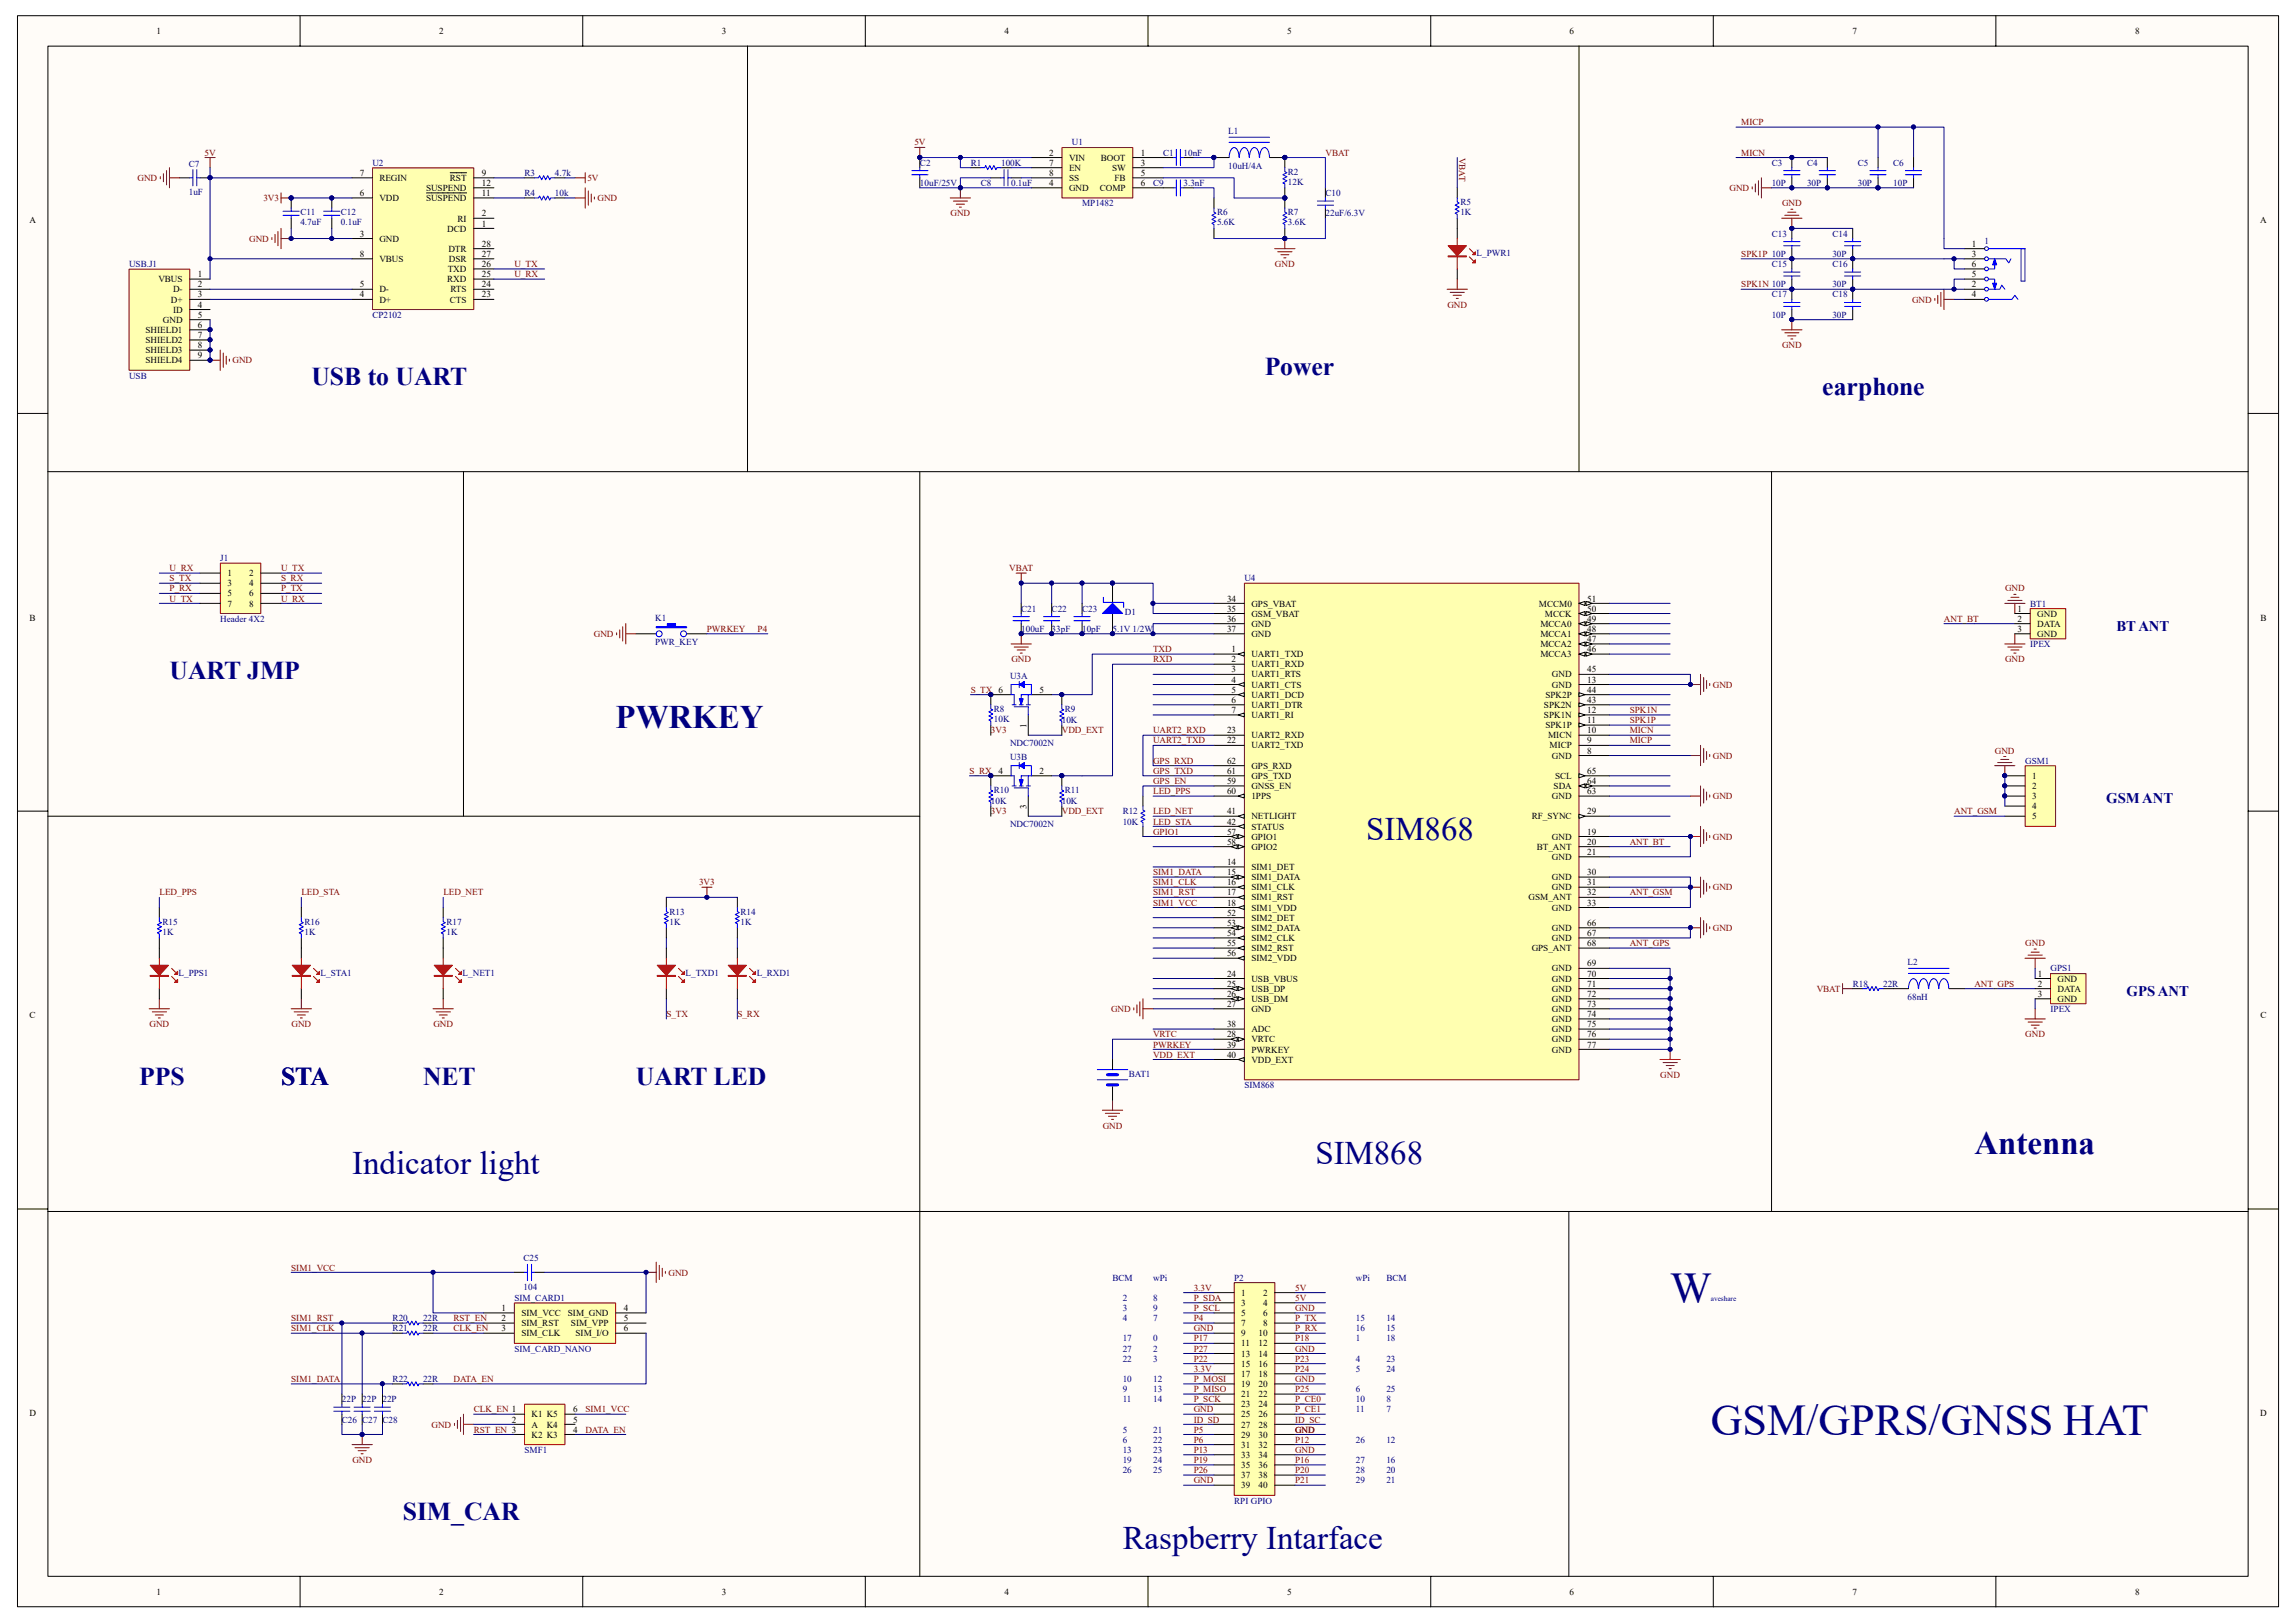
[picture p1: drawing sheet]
<svg xmlns="http://www.w3.org/2000/svg" width="297mm" height="210mm" viewBox="0 0 297 210" stroke-linecap="round" stroke-linejoin="round" font-family="sans-serif">
<defs><g id="words">
<g font-size="5.7" fill="#000080">
<text x="216.1" y="168.6">W</text>
<text x="221.3" y="185.7">GSM/GPRS/GNSS HAT</text>
</g>
<g font-size="4.3" fill="#000080">
<text x="79.6" y="94.2">PWRKEY</text>
<text x="176.7" y="108.6">SIM868</text>
<text x="255.4" y="149.3">Antenna</text>
<text x="45.5" y="151.9">Indicator light</text>
<text x="170.2" y="150.6">SIM868</text>
<text x="145.2" y="200.4">Raspberry Intarface</text>
</g>
<g font-size="3.3" fill="#000080">
<text x="40.3" y="49.8">USB to UART</text>
<text x="163.6" y="48.5">Power</text>
<text x="235.8" y="51.1">earphone</text>
<text x="21.9" y="87.9">UART JMP</text>
<text x="18" y="140.3">PPS</text>
<text x="36.4" y="140.3">STA</text>
<text x="54.7" y="140.3">NET</text>
<text x="82.3" y="140.3">UART LED</text>
<text x="52.1" y="196.7">SIM_CAR</text>
</g>
<g font-size="1.9" fill="#000080">
<text x="273.8" y="81.6">BT ANT</text>
<text x="272.5" y="103.9">GSM ANT</text>
<text x="275.1" y="128.8">GPS ANT</text>
</g>
<g font-size="1.2">
<text x="20.3" y="4.4">1</text>
<text x="56.8" y="4.4">2</text>
<text x="93.4" y="4.4">3</text>
<text x="129.9" y="4.4">4</text>
<text x="166.5" y="4.4">5</text>
<text x="203.1" y="4.4">6</text>
<text x="239.6" y="4.4">7</text>
<text x="276.2" y="4.4">8</text>
<text x="46.5" y="22.8">7</text>
<text x="49.1" y="23.4">REGIN</text>
<text x="58.2" y="23.4">RST</text>
<text x="62.3" y="22.8">9</text>
<text x="135.7" y="20.1">2</text>
<text x="135.7" y="21.4">7</text>
<text x="135.7" y="22.8">8</text>
<text x="138.3" y="20.8">VIN</text>
<text x="138.3" y="22.1">EN</text>
<text x="138.3" y="23.4">SS</text>
<text x="142.4" y="20.8">BOOT</text>
<text x="143.9" y="22.1">SW</text>
<text x="144.2" y="23.4">FB</text>
<text x="147.6" y="22.8">5</text>
<text x="147.6" y="20.1">1</text>
<text x="147.6" y="21.4">3</text>
<text x="3.8" y="28.8">A</text>
<text x="46.5" y="25.4">6</text>
<text x="49.1" y="26">VDD</text>
<text x="55.1" y="26">SUSPEND</text>
<text x="55.1" y="24.7">SUSPEND</text>
<text x="57.9" y="30">DCD</text>
<text x="59.2" y="28.7">RI</text>
<text x="62.3" y="29.3">1</text>
<text x="62.3" y="28">2</text>
<text x="62.3" y="25.4">11</text>
<text x="62.3" y="24.1">12</text>
<text x="135.7" y="24.1">4</text>
<text x="138.3" y="24.7">GND</text>
<text x="142.3" y="24.7">COMP</text>
<text x="147.6" y="24.1">6</text>
<text x="292.4" y="28.8">A</text>
<text x="25.6" y="35.9">1</text>
<text x="46.5" y="33.3">8</text>
<text x="46.5" y="30.6">3</text>
<text x="49.1" y="33.9">VBUS</text>
<text x="49.1" y="31.3">GND</text>
<text x="57.9" y="35.2">TXD</text>
<text x="58" y="32.6">DTR</text>
<text x="58.1" y="33.9">DSR</text>
<text x="62.3" y="35.9">25</text>
<text x="62.3" y="33.3">27</text>
<text x="62.3" y="34.5">26</text>
<text x="62.3" y="31.9">28</text>
<text x="255.1" y="31.9">1</text>
<text x="255.1" y="33.3">3</text>
<text x="255.1" y="34.5">6</text>
<text x="255.1" y="35.9">5</text>
<text x="20.5" y="36.5">VBUS</text>
<text x="21.1" y="41.8">GND</text>
<text x="22.1" y="39.1">D+</text>
<text x="22.4" y="37.8">D-</text>
<text x="22.4" y="40.4">ID</text>
<text x="25.6" y="37.2">2</text>
<text x="25.6" y="39.8">4</text>
<text x="25.6" y="41.1">5</text>
<text x="25.6" y="38.5">3</text>
<text x="46.5" y="38.5">4</text>
<text x="46.5" y="37.2">5</text>
<text x="49.1" y="39.1">D+</text>
<text x="49.1" y="37.8">D-</text>
<text x="57.9" y="36.5">RXD</text>
<text x="58.2" y="39.1">CTS</text>
<text x="58.3" y="37.8">RTS</text>
<text x="62.3" y="38.5">23</text>
<text x="62.3" y="37.2">24</text>
<text x="255.1" y="37.2">2</text>
<text x="255.1" y="38.5">4</text>
<text x="18.8" y="43.1">SHIELD1</text>
<text x="18.8" y="44.4">SHIELD2</text>
<text x="18.8" y="45.7">SHIELD3</text>
<text x="18.8" y="47">SHIELD4</text>
<text x="25.6" y="42.4">6</text>
<text x="25.6" y="43.7">7</text>
<text x="25.6" y="45">8</text>
<text x="25.6" y="46.4">9</text>
<text x="29.4" y="74.5">1</text>
<text x="29.4" y="75.9">3</text>
<text x="29.4" y="77.2">5</text>
<text x="32.2" y="74.5">2</text>
<text x="32.2" y="75.9">4</text>
<text x="32.2" y="77.2">6</text>
<text x="158.7" y="77.8">34</text>
<text x="205.3" y="77.8">51</text>
<text x="3.8" y="80.3">B</text>
<text x="29.4" y="78.5">7</text>
<text x="32.2" y="78.5">8</text>
<text x="158.7" y="79.1">35</text>
<text x="158.7" y="80.5">36</text>
<text x="158.7" y="81.8">37</text>
<text x="161.9" y="78.5">GPS_VBAT</text>
<text x="161.9" y="79.8">GSM_VBAT</text>
<text x="161.9" y="81.1">GND</text>
<text x="161.9" y="82.4">GND</text>
<text x="199.1" y="78.5">MCCM0</text>
<text x="199.3" y="83.7">MCCA2</text>
<text x="199.3" y="82.4">MCCA1</text>
<text x="199.3" y="81.1">MCCA0</text>
<text x="199.9" y="79.8">MCCK</text>
<text x="205.3" y="83.1">47</text>
<text x="205.3" y="81.8">48</text>
<text x="205.3" y="80.5">49</text>
<text x="205.3" y="79.1">50</text>
<text x="261" y="79.1">1</text>
<text x="261" y="80.5">2</text>
<text x="261" y="81.8">3</text>
<text x="263.6" y="79.8">GND</text>
<text x="263.6" y="81.1">DATA</text>
<text x="263.6" y="82.4">GND</text>
<text x="292.4" y="80.3">B</text>
<text x="134.5" y="89.6">5</text>
<text x="159.3" y="84.4">1</text>
<text x="159.3" y="85.7">2</text>
<text x="159.3" y="87">3</text>
<text x="159.3" y="88.3">4</text>
<text x="159.3" y="89.6">5</text>
<text x="161.9" y="85">UART1_TXD</text>
<text x="161.9" y="86.3">UART1_RXD</text>
<text x="161.9" y="87.7">UART1_RTS</text>
<text x="161.9" y="89">UART1_CTS</text>
<text x="199.3" y="85">MCCA3</text>
<text x="200.8" y="89">GND</text>
<text x="200.8" y="87.7">GND</text>
<text x="205.3" y="84.4">46</text>
<text x="205.3" y="88.3">13</text>
<text x="205.3" y="87">45</text>
<text x="205.3" y="89.6">44</text>
<text x="132.8" y="94.1" transform="rotate(-90 132.8 94.1)">1</text>
<text x="158.7" y="94.9">23</text>
<text x="159.3" y="90.9">6</text>
<text x="159.3" y="92.2">7</text>
<text x="161.9" y="90.3">UART1_DCD</text>
<text x="161.9" y="91.6">UART1_DTR</text>
<text x="161.9" y="92.9">UART1_RI</text>
<text x="161.9" y="95.5">UART2_RXD</text>
<text x="199.7" y="92.9">SPK1N</text>
<text x="199.7" y="91.6">SPK2N</text>
<text x="199.9" y="94.2">SPK1P</text>
<text x="199.9" y="90.3">SPK2P</text>
<text x="200.3" y="95.5">MICN</text>
<text x="205.3" y="94.9">10</text>
<text x="205.3" y="92.2">12</text>
<text x="205.3" y="90.9">43</text>
<text x="205.3" y="93.6">11</text>
<text x="129.2" y="100.1">4</text>
<text x="134.5" y="100.1">2</text>
<text x="158.7" y="96.2">22</text>
<text x="158.7" y="101.4">59</text>
<text x="158.7" y="100.1">61</text>
<text x="158.7" y="98.8">62</text>
<text x="161.9" y="96.8">UART2_TXD</text>
<text x="161.9" y="100.8">GPS_TXD</text>
<text x="161.9" y="99.5">GPS_RXD</text>
<text x="200.5" y="96.8">MICP</text>
<text x="200.8" y="98.1">GND</text>
<text x="201.2" y="100.8">SCL</text>
<text x="205.3" y="100.1">65</text>
<text x="205.3" y="97.5">8</text>
<text x="205.3" y="101.4">64</text>
<text x="205.3" y="96.2">9</text>
<text x="262.9" y="100.8">1</text>
<text x="132.8" y="104.6" transform="rotate(-90 132.8 104.6)">3</text>
<text x="158.7" y="105.4">41</text>
<text x="158.7" y="106.7">42</text>
<text x="158.7" y="108">57</text>
<text x="158.7" y="102.7">60</text>
<text x="161.9" y="106">NETLIGHT</text>
<text x="161.9" y="107.3">STATUS</text>
<text x="161.9" y="102.1">GNSS_EN</text>
<text x="161.9" y="103.4">1PPS</text>
<text x="198.2" y="106">RF_SYNC</text>
<text x="200.8" y="103.4">GND</text>
<text x="201" y="102.1">SDA</text>
<text x="205.3" y="108">19</text>
<text x="205.3" y="105.4">29</text>
<text x="205.3" y="102.7">63</text>
<text x="262.9" y="102.1">2</text>
<text x="262.9" y="103.4">3</text>
<text x="262.9" y="104.7">4</text>
<text x="262.9" y="106">5</text>
<text x="158.7" y="111.9">14</text>
<text x="158.7" y="113.2">15</text>
<text x="158.7" y="109.3">58</text>
<text x="161.9" y="112.6">SIM1_DET</text>
<text x="161.9" y="113.9">SIM1_DATA</text>
<text x="161.9" y="108.6">GPIO1</text>
<text x="161.9" y="110">GPIO2</text>
<text x="198.8" y="110">BT_ANT</text>
<text x="200.8" y="108.6">GND</text>
<text x="200.8" y="111.3">GND</text>
<text x="200.8" y="113.9">GND</text>
<text x="205.3" y="109.3">20</text>
<text x="205.3" y="110.6">21</text>
<text x="205.3" y="113.2">30</text>
<text x="158.7" y="114.5">16</text>
<text x="158.7" y="115.8">17</text>
<text x="158.7" y="117.2">18</text>
<text x="158.7" y="118.5">52</text>
<text x="158.7" y="119.8">53</text>
<text x="161.9" y="115.2">SIM1_CLK</text>
<text x="161.9" y="116.5">SIM1_RST</text>
<text x="161.9" y="117.8">SIM1_VDD</text>
<text x="161.9" y="119.1">SIM2_DET</text>
<text x="197.8" y="116.5">GSM_ANT</text>
<text x="200.8" y="115.2">GND</text>
<text x="200.8" y="117.8">GND</text>
<text x="205.3" y="114.5">31</text>
<text x="205.3" y="117.2">33</text>
<text x="205.3" y="119.8">66</text>
<text x="205.3" y="115.8">32</text>
<text x="158.7" y="121.1">54</text>
<text x="158.7" y="122.4">55</text>
<text x="158.7" y="123.7">56</text>
<text x="161.9" y="120.4">SIM2_DATA</text>
<text x="161.9" y="121.8">SIM2_CLK</text>
<text x="161.9" y="123.1">SIM2_RST</text>
<text x="161.9" y="124.4">SIM2_VDD</text>
<text x="198.2" y="123.1">GPS_ANT</text>
<text x="200.8" y="120.4">GND</text>
<text x="200.8" y="121.8">GND</text>
<text x="200.8" y="125.7">GND</text>
<text x="205.3" y="121.1">67</text>
<text x="205.3" y="122.4">68</text>
<text x="205.3" y="125">69</text>
<text x="3.8" y="131.8">C</text>
<text x="158.7" y="126.3">24</text>
<text x="158.7" y="127.7">25</text>
<text x="158.7" y="129">26</text>
<text x="158.7" y="130.3">27</text>
<text x="161.9" y="127">USB_VBUS</text>
<text x="161.9" y="128.3">USB_DP</text>
<text x="161.9" y="129.6">USB_DM</text>
<text x="161.9" y="130.9">GND</text>
<text x="200.8" y="127">GND</text>
<text x="200.8" y="128.3">GND</text>
<text x="200.8" y="129.6">GND</text>
<text x="200.8" y="130.9">GND</text>
<text x="205.3" y="126.3">70</text>
<text x="205.3" y="127.7">71</text>
<text x="205.3" y="129">72</text>
<text x="205.3" y="130.3">73</text>
<text x="205.3" y="131.6">74</text>
<text x="263.6" y="126.3">1</text>
<text x="263.6" y="127.7">2</text>
<text x="263.6" y="129">3</text>
<text x="266.2" y="127">GND</text>
<text x="266.2" y="128.3">DATA</text>
<text x="266.2" y="129.6">GND</text>
<text x="292.4" y="131.8">C</text>
<text x="158.7" y="134.2">28</text>
<text x="158.7" y="132.9">38</text>
<text x="158.7" y="135.5">39</text>
<text x="158.7" y="136.8">40</text>
<text x="161.9" y="134.9">VRTC</text>
<text x="161.9" y="133.6">ADC</text>
<text x="161.9" y="136.2">PWRKEY</text>
<text x="161.9" y="137.5">VDD_EXT</text>
<text x="200.8" y="132.2">GND</text>
<text x="200.8" y="133.6">GND</text>
<text x="200.8" y="134.9">GND</text>
<text x="200.8" y="136.2">GND</text>
<text x="205.3" y="132.9">75</text>
<text x="205.3" y="134.2">76</text>
<text x="205.3" y="135.5">77</text>
<text x="160.6" y="167.6">1</text>
<text x="163.4" y="167.6">2</text>
<text x="64.9" y="169.6">1</text>
<text x="64.9" y="170.9">2</text>
<text x="64.9" y="172.2">3</text>
<text x="67.5" y="170.3">SIM_VCC</text>
<text x="67.5" y="171.6">SIM_RST</text>
<text x="67.5" y="172.9">SIM_CLK</text>
<text x="73.5" y="170.3">SIM_GND</text>
<text x="73.9" y="171.6">SIM_VPP</text>
<text x="74.5" y="172.9">SIM_I/O</text>
<text x="80.7" y="170.9">5</text>
<text x="80.7" y="172.2">6</text>
<text x="80.7" y="169.6">4</text>
<text x="160.6" y="169">3</text>
<text x="160.6" y="170.3">5</text>
<text x="160.6" y="171.6">7</text>
<text x="160.6" y="172.9">9</text>
<text x="162.8" y="172.9">10</text>
<text x="163.4" y="169">4</text>
<text x="163.4" y="170.3">6</text>
<text x="163.4" y="171.6">8</text>
<text x="160.6" y="174.2">11</text>
<text x="160.6" y="175.5">13</text>
<text x="160.6" y="176.8">15</text>
<text x="160.6" y="178.1">17</text>
<text x="160.6" y="179.5">19</text>
<text x="162.8" y="174.2">12</text>
<text x="162.8" y="175.5">14</text>
<text x="162.8" y="176.8">16</text>
<text x="162.8" y="178.1">18</text>
<text x="162.8" y="179.5">20</text>
<text x="3.8" y="183.2">D</text>
<text x="66.2" y="184">2</text>
<text x="68.8" y="183.4">K1 K5</text>
<text x="68.8" y="184.7">A</text>
<text x="70.7" y="184.7">K4</text>
<text x="74.1" y="185.4">4</text>
<text x="74.1" y="184">5</text>
<text x="74.1" y="182.7">6</text>
<text x="160.6" y="180.8">21</text>
<text x="160.6" y="182.1">23</text>
<text x="160.6" y="183.4">25</text>
<text x="160.6" y="184.7">27</text>
<text x="162.8" y="180.8">22</text>
<text x="162.8" y="182.1">24</text>
<text x="162.8" y="183.4">26</text>
<text x="162.8" y="184.7">28</text>
<text x="292.4" y="183.2">D</text>
<text x="68.8" y="186">K2 K3</text>
<text x="160.6" y="186">29</text>
<text x="160.6" y="187.3">31</text>
<text x="160.6" y="188.6">33</text>
<text x="160.6" y="189.9">35</text>
<text x="160.6" y="191.3">37</text>
<text x="162.8" y="186">30</text>
<text x="162.8" y="187.3">32</text>
<text x="162.8" y="188.6">34</text>
<text x="162.8" y="189.9">36</text>
<text x="162.8" y="191.3">38</text>
<text x="160.6" y="192.6">39</text>
<text x="162.8" y="192.6">40</text>
<text x="20.3" y="206.3">1</text>
<text x="56.8" y="206.3">2</text>
<text x="93.4" y="206.3">3</text>
<text x="129.9" y="206.3">4</text>
<text x="166.5" y="206.3">5</text>
<text x="203.1" y="206.3">6</text>
<text x="239.6" y="206.3">7</text>
<text x="276.2" y="206.3">8</text>
</g>
<g font-size="1.2" fill="#000080">
<text x="158.9" y="17.4">L1</text>
<text x="24.4" y="21.6">C7</text>
<text x="48.2" y="21.4">U2</text>
<text x="67.9" y="22.8">R3</text>
<text x="71.8" y="22.8">4.7k</text>
<text x="119" y="21.4">C2</text>
<text x="125.6" y="21.4">R1</text>
<text x="129.5" y="21.4">100K</text>
<text x="138.7" y="18.8">U1</text>
<text x="150.5" y="20.1">C1</text>
<text x="153.1" y="20.1">10nF</text>
<text x="158.9" y="21.8">10uH/4A</text>
<text x="166.6" y="22.6">R2</text>
<text x="166.6" y="23.9">12K</text>
<text x="229.2" y="21.4">C3</text>
<text x="233.8" y="21.4">C4</text>
<text x="240.3" y="21.4">C5</text>
<text x="244.9" y="21.4">C6</text>
<text x="24.4" y="25.3">1uF</text>
<text x="38.9" y="27.9">C11</text>
<text x="38.9" y="29.2">4.7uF</text>
<text x="44.1" y="27.9">C12</text>
<text x="44.1" y="29.2">0.1uF</text>
<text x="67.9" y="25.4">R4</text>
<text x="71.8" y="25.4">10k</text>
<text x="119" y="24.1">10uF/25V</text>
<text x="126.9" y="24.1">C8</text>
<text x="130.8" y="24.1">0.1uF</text>
<text x="140" y="26.7">MP1482</text>
<text x="149.2" y="24.1">C9</text>
<text x="153.1" y="24.1">3.3nF</text>
<text x="157.5" y="27.9">R6</text>
<text x="157.5" y="29.2">5.6K</text>
<text x="166.6" y="27.9">R7</text>
<text x="166.6" y="29.2">3.6K</text>
<text x="171.5" y="25.4">C10</text>
<text x="171.5" y="28">22uF/6.3V</text>
<text x="188.9" y="26.6">R5</text>
<text x="188.9" y="27.9">1K</text>
<text x="229.2" y="24.1">10P</text>
<text x="233.8" y="24.1">30P</text>
<text x="240.3" y="24.1">30P</text>
<text x="244.9" y="24.1">10P</text>
<text x="16.7" y="34.5">USB.J1</text>
<text x="191" y="33.1">L_PWR1</text>
<text x="229.2" y="30.6">C13</text>
<text x="229.2" y="34.5">C15</text>
<text x="237.1" y="30.6">C14</text>
<text x="237.1" y="33.3">30P</text>
<text x="237.1" y="34.5">C16</text>
<text x="256.7" y="31.5">1</text>
<text x="48.2" y="41.1">CP2102</text>
<text x="229.2" y="38.5">C17</text>
<text x="229.2" y="41.1">10P</text>
<text x="237.1" y="37.2">30P</text>
<text x="237.1" y="38.5">C18</text>
<text x="237.1" y="41.1">30P</text>
<text x="16.7" y="49">USB</text>
<text x="28.5" y="72.6">J1</text>
<text x="161" y="75.2">U4</text>
<text x="28.5" y="80.5">Header 4X2</text>
<text x="84.8" y="80.3">K1</text>
<text x="84.8" y="83.5">PWR_KEY</text>
<text x="132.1" y="81.8">100uF</text>
<text x="132.1" y="79.1">C21</text>
<text x="136.1" y="81.8">33pF</text>
<text x="136.1" y="79.1">C22</text>
<text x="140" y="81.8">10pF</text>
<text x="140" y="79.1">C23</text>
<text x="143.9" y="81.8">5.1V 1/2W</text>
<text x="145.5" y="79.5">D1</text>
<text x="262.7" y="78.5">BT1</text>
<text x="262.7" y="83.7">IPEX</text>
<text x="130.7" y="87.8">U3A</text>
<text x="128.6" y="92.1">R8</text>
<text x="128.6" y="93.4">10K</text>
<text x="137.4" y="93.6">10K</text>
<text x="137.8" y="92.1">R9</text>
<text x="130.7" y="98.3">U3B</text>
<text x="130.7" y="96.5">NDC7002N</text>
<text x="262" y="98.8">GSM1</text>
<text x="128.2" y="104.1">10K</text>
<text x="128.6" y="102.6">R10</text>
<text x="130.7" y="106.9">NDC7002N</text>
<text x="137.4" y="104.1">10K</text>
<text x="137.8" y="102.6">R11</text>
<text x="145.2" y="105.4">R12</text>
<text x="145.2" y="106.7">10K</text>
<text x="21" y="119.7">R15</text>
<text x="39.4" y="119.7">R16</text>
<text x="57.8" y="119.7">R17</text>
<text x="86.6" y="118.3">R13</text>
<text x="86.6" y="119.7">1K</text>
<text x="95.8" y="118.3">R14</text>
<text x="95.8" y="119.7">1K</text>
<text x="21" y="121">1K</text>
<text x="39.4" y="121">1K</text>
<text x="57.8" y="121">1K</text>
<text x="246.8" y="124.9">L2</text>
<text x="265.3" y="125.7">GPS1</text>
<text x="23.1" y="126.2">L_PPS1</text>
<text x="41.5" y="126.2">L_STA1</text>
<text x="59.9" y="126.2">L_NET1</text>
<text x="88.7" y="126.2">L_TXD1</text>
<text x="97.9" y="126.2">L_RXD1</text>
<text x="239.7" y="127.7">R18</text>
<text x="243.6" y="127.7">22R</text>
<text x="246.8" y="129.3">68nH</text>
<text x="265.3" y="130.9">IPEX</text>
<text x="146" y="139.3">BAT1</text>
<text x="161" y="140.8">SIM868</text>
<text x="67.7" y="163.2">C25</text>
<text x="67.7" y="166.9">104</text>
<text x="143.9" y="165.7">BCM</text>
<text x="149.2" y="165.7">wPi</text>
<text x="159.7" y="165.7">P2</text>
<text x="175.4" y="165.7">wPi</text>
<text x="179.4" y="165.7">BCM</text>
<text x="50.8" y="172.2">R21</text>
<text x="50.8" y="170.9">R20</text>
<text x="54.7" y="172.2">22R</text>
<text x="54.7" y="170.9">22R</text>
<text x="66.5" y="168.3">SIM_CARD1</text>
<text x="145.2" y="168.3">2</text>
<text x="145.2" y="169.6">3</text>
<text x="145.2" y="170.9">4</text>
<text x="145.2" y="173.5">17</text>
<text x="149.2" y="168.3">8</text>
<text x="149.2" y="169.6">9</text>
<text x="149.2" y="170.9">7</text>
<text x="149.2" y="173.5">0</text>
<text x="175.4" y="170.9">15</text>
<text x="175.4" y="172.2">16</text>
<text x="175.4" y="173.5">1</text>
<text x="179.4" y="170.9">14</text>
<text x="179.4" y="172.2">15</text>
<text x="179.4" y="173.5">18</text>
<text x="50.8" y="178.8">R22</text>
<text x="54.7" y="178.8">22R</text>
<text x="66.5" y="174.9">SIM_CARD_NANO</text>
<text x="145.2" y="174.9">27</text>
<text x="145.2" y="176.2">22</text>
<text x="145.2" y="178.8">10</text>
<text x="149.2" y="174.9">2</text>
<text x="149.2" y="176.2">3</text>
<text x="149.2" y="178.8">12</text>
<text x="175.4" y="176.2">4</text>
<text x="175.4" y="177.5">5</text>
<text x="179.4" y="176.2">23</text>
<text x="179.4" y="177.5">24</text>
<text x="44.2" y="181.4">22P 22P 22P</text>
<text x="44.2" y="184">C26 C27 C28</text>
<text x="145.2" y="180.1">9</text>
<text x="145.2" y="181.4">11</text>
<text x="145.2" y="185.4">5</text>
<text x="149.2" y="180.1">13</text>
<text x="149.2" y="181.4">14</text>
<text x="149.2" y="185.4">21</text>
<text x="175.4" y="180.1">6</text>
<text x="175.4" y="181.4">10</text>
<text x="175.4" y="182.7">11</text>
<text x="179.4" y="182.7">7</text>
<text x="179.4" y="181.4">8</text>
<text x="179.4" y="180.1">25</text>
<text x="67.9" y="188">SMF1</text>
<text x="145.2" y="186.7">6</text>
<text x="145.2" y="188">13</text>
<text x="145.2" y="189.3">19</text>
<text x="145.2" y="190.6">26</text>
<text x="149.2" y="186.7">22</text>
<text x="149.2" y="188">23</text>
<text x="149.2" y="189.3">24</text>
<text x="149.2" y="190.6">25</text>
<text x="175.4" y="186.7">26</text>
<text x="175.4" y="189.3">27</text>
<text x="175.4" y="190.6">28</text>
<text x="175.4" y="191.9">29</text>
<text x="179.4" y="191.9">21</text>
<text x="179.4" y="190.6">20</text>
<text x="179.4" y="189.3">16</text>
<text x="179.4" y="186.7">12</text>
<text x="159.7" y="194.5">RPI GPIO</text>
</g>
<g font-size="1.2" fill="#800000">
<text x="225.3" y="16.2">MICP</text>
<text x="17.8" y="23.4">GND</text>
<text x="26.5" y="20.1">5V</text>
<text x="76" y="23.4">5V</text>
<text x="118.3" y="18.8">5V</text>
<text x="171.5" y="20.1">VBAT</text>
<text x="188.8" y="20.4" transform="rotate(90 188.8 20.4)">VBAT</text>
<text x="225.3" y="20.1">MICN</text>
<text x="34.1" y="26">3V3</text>
<text x="77.3" y="26">GND</text>
<text x="123" y="28">GND</text>
<text x="223.7" y="24.7">GND</text>
<text x="230.5" y="26.7">GND</text>
<text x="32.2" y="31.3">GND</text>
<text x="66.5" y="34.5">U_TX</text>
<text x="66.5" y="35.9">U_RX</text>
<text x="164.9" y="34.5">GND</text>
<text x="225.3" y="33.3">SPK1P 10P</text>
<text x="187.3" y="39.8">GND</text>
<text x="225.3" y="37.2">SPK1N 10P</text>
<text x="247.4" y="39.1">GND</text>
<text x="30.1" y="47">GND</text>
<text x="230.5" y="45">GND</text>
<text x="21.9" y="75.2">S_TX</text>
<text x="21.9" y="77.8">U_TX</text>
<text x="21.9" y="73.9">U_RX</text>
<text x="21.9" y="76.5">P_RX</text>
<text x="36.4" y="75.2">S_RX</text>
<text x="36.4" y="77.8">U_RX</text>
<text x="36.4" y="76.5">P_TX</text>
<text x="36.4" y="73.9">U_TX</text>
<text x="130.6" y="73.9">VBAT</text>
<text x="259.4" y="76.5">GND</text>
<text x="76.8" y="82.4">GND</text>
<text x="91.5" y="81.8">PWRKEY</text>
<text x="98" y="81.8">P4</text>
<text x="251.5" y="80.5">ANT_BT</text>
<text x="125.6" y="89.6">S_TX 6</text>
<text x="130.8" y="85.7">GND</text>
<text x="149.2" y="84.4">TXD</text>
<text x="149.2" y="85.7">RXD</text>
<text x="221.6" y="89">GND</text>
<text x="259.4" y="85.7">GND</text>
<text x="128.2" y="94.9">3V3</text>
<text x="137.4" y="94.9">VDD_EXT</text>
<text x="149.2" y="94.9">UART2_RXD</text>
<text x="210.8" y="94.9">MICN</text>
<text x="210.8" y="93.6">SPK1P</text>
<text x="210.8" y="92.2">SPK1N</text>
<text x="125.4" y="100.1">S_RX</text>
<text x="149.2" y="96.2">UART2_TXD</text>
<text x="149.2" y="98.8">GPS_RXD</text>
<text x="149.2" y="100.1">GPS_TXD</text>
<text x="149.2" y="101.4">GPS_EN</text>
<text x="210.8" y="96.2">MICP</text>
<text x="221.6" y="98.1">GND</text>
<text x="258.1" y="97.5">GND</text>
<text x="128.2" y="105.4">3V3</text>
<text x="137.4" y="105.4">VDD_EXT</text>
<text x="149.2" y="102.7">LED_PPS</text>
<text x="149.2" y="105.4">LED_NET</text>
<text x="149.2" y="106.7">LED_STA</text>
<text x="149.2" y="108">GPIO1</text>
<text x="221.6" y="103.4">GND</text>
<text x="252.8" y="105.4">ANT_GSM</text>
<text x="149.2" y="113.2">SIM1_DATA</text>
<text x="210.8" y="109.3">ANT_BT</text>
<text x="221.6" y="108.6">GND</text>
<text x="20.6" y="115.8">LED_PPS</text>
<text x="39" y="115.8">LED_STA</text>
<text x="57.4" y="115.8">LED_NET</text>
<text x="90.4" y="114.5">3V3</text>
<text x="149.2" y="114.5">SIM1_CLK</text>
<text x="149.2" y="115.8">SIM1_RST</text>
<text x="149.2" y="117.2">SIM1_VCC</text>
<text x="210.8" y="115.8">ANT_GSM</text>
<text x="221.6" y="115.2">GND</text>
<text x="210.8" y="122.4">ANT_GPS</text>
<text x="221.6" y="120.4">GND</text>
<text x="262" y="122.4">GND</text>
<text x="86.2" y="131.6">S_TX</text>
<text x="95.4" y="131.6">S_RX</text>
<text x="143.7" y="130.9">GND</text>
<text x="235" y="128.3">VBAT</text>
<text x="255.4" y="127.7">ANT_GPS</text>
<text x="19.3" y="132.9">GND</text>
<text x="37.7" y="132.9">GND</text>
<text x="56.1" y="132.9">GND</text>
<text x="149.2" y="135.5">PWRKEY</text>
<text x="149.2" y="134.2">VRTC</text>
<text x="149.2" y="136.8">VDD_EXT</text>
<text x="262" y="134.2">GND</text>
<text x="214.8" y="139.4">GND</text>
<text x="142.7" y="146">GND</text>
<text x="37.7" y="164.4">SIM1_VCC</text>
<text x="86.5" y="165">GND</text>
<text x="154.4" y="167">3.3V</text>
<text x="167.6" y="167">5V</text>
<text x="37.7" y="170.9">SIM1_RST</text>
<text x="37.7" y="172.2">SIM1_CLK</text>
<text x="58.7" y="172.2">CLK_EN</text>
<text x="58.7" y="170.9">RST_EN</text>
<text x="154.4" y="173.5">P17</text>
<text x="154.4" y="170.9">P4</text>
<text x="154.4" y="169.6">P_SCL</text>
<text x="154.4" y="168.3">P_SDA</text>
<text x="154.4" y="172.2">GND</text>
<text x="167.6" y="172.2">P_RX</text>
<text x="167.6" y="170.9">P_TX</text>
<text x="167.6" y="169.6">GND</text>
<text x="167.6" y="168.3">5V</text>
<text x="167.6" y="173.5">P18</text>
<text x="37.7" y="178.8">SIM1_DATA</text>
<text x="58.7" y="178.8">DATA_EN</text>
<text x="154.4" y="178.8">P_MOSI</text>
<text x="154.4" y="177.5">3.3V</text>
<text x="154.4" y="176.2">P22</text>
<text x="154.4" y="174.9">P27</text>
<text x="167.6" y="176.2">P23</text>
<text x="167.6" y="177.5">P24</text>
<text x="167.6" y="174.9">GND</text>
<text x="167.6" y="178.8">GND</text>
<text x="55.8" y="184.7">GND</text>
<text x="61.3" y="185.4">RST_EN 3</text>
<text x="61.3" y="182.7">CLK_EN 1</text>
<text x="75.7" y="182.7">SIM1_VCC</text>
<text x="75.7" y="185.4">DATA_EN</text>
<text x="154.4" y="185.4">P5</text>
<text x="154.4" y="184">ID_SD</text>
<text x="154.4" y="181.4">P_SCK</text>
<text x="154.4" y="180.1">P_MISO</text>
<text x="154.4" y="182.7">GND</text>
<text x="167.6" y="185.4">GND</text>
<text x="167.6" y="180.1">P25</text>
<text x="167.6" y="181.4">P_CE0</text>
<text x="167.6" y="182.7">P_CE1</text>
<text x="167.6" y="184">ID_SC</text>
<text x="45.6" y="189.3">GND</text>
<text x="154.4" y="190.6">P26</text>
<text x="154.4" y="186.7">P6</text>
<text x="154.4" y="191.9">GND</text>
<text x="154.4" y="189.3">P19</text>
<text x="154.4" y="188">P13</text>
<text x="167.6" y="189.3">P16</text>
<text x="167.6" y="190.6">P20</text>
<text x="167.6" y="191.9">P21</text>
<text x="167.6" y="188">GND</text>
<text x="167.6" y="186.7">P12</text>
</g>
<text font-size="1" fill="#000080" x="221.3" y="168.4">aveshare</text>
</g></defs>
<path d="M2.3 2.1h292.5v205.8h-292.5z" fill="#fffcf8"/>
<path d="M2.3 2h292.5v205.9h-292.5z" fill="none" stroke="#000" stroke-width=".13"/>
<path d="M6.2 6h284.6v197.9h-284.6z" fill="#fffcf8"/>
<g fill="none" stroke="#000" stroke-width=".13">
<path d="M6.2 6h284.6v197.9h-284.6zM38.8 2v3.9M75.4 2v3.9M111.9 2v3.9M148.5 2v3.9M185.1 2v3.9M221.7 2v3.9M258.2 2v3.9M2.3 53.5h3.9M290.8 53.5h4M2.3 104.9h3.9M290.8 104.9h4"/>
<path d="M2.3 156.4h3.9M290.8 156.4h4M38.8 204v3.9M75.4 204v3.9M111.9 204v3.9M148.5 204v3.9M185.1 204v3.9M221.7 204v3.9M258.2 204v3.9"/>
</g>
<path d="M187.2 37.4h2.6M187.6 37.8h1.8M188 38.2h1.1M188.4 38.6h.3M188.5 36.1v1.3" fill="none" stroke="#800000" stroke-width=".13"/>
<path d="M161 75.5h43.3v64.2h-43.3z" fill="#ffffb0"/>
<path d="M161 75.5h43.3v64.2h-43.3z" fill="none" stroke="#800000" stroke-width=".13"/>
<path d="M157.1 84.6h3.9" fill="none" stroke="#000" stroke-width=".13"/>
<path d="M160.2 84.6l.8-.2v.5z" fill="#fffcf8"/>
<path d="M157.1 85.9h3.9M157.1 87.2h3.9M157.1 88.6h3.9M160.2 84.6l.8-.2v.5z" fill="none" stroke="#000" stroke-width=".13"/>
<path d="M160.2 88.6l.8-.3v.5z" fill="#fffcf8"/>
<path d="M157.1 89.9h3.9M160.2 88.6l.8-.3v.5z" fill="none" stroke="#000" stroke-width=".13"/>
<path d="M160.2 89.9l.8-.3v.5z" fill="#fffcf8"/>
<path d="M157.1 91.2h3.9M157.1 92.5h3.9M160.2 89.9l.8-.3v.5z" fill="none" stroke="#000" stroke-width=".13"/>
<path d="M160.2 92.5l.8-.3v.6z" fill="#fffcf8"/>
<path d="M160.2 92.5l.8-.3v.6zM204.3 97.7h3.9M204.3 96.4h3.9M204.3 95.1h3.9M204.3 93.8h3.9" fill="none" stroke="#000" stroke-width=".13"/>
<path d="M204.3 93.5l.8 .3-.8 .3z" fill="#fffcf8"/>
<path d="M204.3 93.5l.8 .3-.8 .3zM204.3 92.5h3.9" fill="none" stroke="#000" stroke-width=".13"/>
<path d="M204.3 92.2l.8 .3-.8 .3z" fill="#fffcf8"/>
<path d="M204.3 92.2l.8 .3-.8 .3zM204.3 88.6h3.9M157.1 112.2h3.9M157.1 113.5h3.9" fill="none" stroke="#000" stroke-width=".13"/>
<path d="M160.2 113.2l.8 .3-.8 .2z" fill="#fffcf8"/>
<path d="M160.2 113.2l.8 .3-.8 .2z" fill="none" stroke="#000" stroke-width=".13"/>
<path d="M159.3 113.5l.8-.3v.5z" fill="#fffcf8"/>
<path d="M157.1 114.8h3.9M159.3 113.5l.8-.3v.5z" fill="none" stroke="#000" stroke-width=".13"/>
<path d="M160.2 114.8l.8-.3v.5z" fill="#fffcf8"/>
<path d="M157.1 116.1h3.9M160.2 114.8l.8-.3v.5z" fill="none" stroke="#000" stroke-width=".13"/>
<path d="M160.2 116.1l.8-.3v.6z" fill="#fffcf8"/>
<path d="M157.1 117.4h3.9M160.2 116.1l.8-.3v.6z" fill="none" stroke="#000" stroke-width=".13"/>
<path d="M160.2 117.4l.8-.2v.5z" fill="#fffcf8"/>
<path d="M157.1 96.4h3.9M157.1 95.1h3.9M160.2 117.4l.8-.2v.5zM204.3 108.2h3.9M204.3 109.5h3.9M204.3 110.8h3.9M157.1 126.6h3.9M157.1 127.9h3.9" fill="none" stroke="#000" stroke-width=".13"/>
<path d="M160.2 127.6l.8 .3-.8 .3z" fill="#fffcf8"/>
<path d="M160.2 127.6l.8 .3-.8 .3z" fill="none" stroke="#000" stroke-width=".13"/>
<path d="M159.3 127.9l.8-.3v.6z" fill="#fffcf8"/>
<path d="M157.1 129.2h3.9M159.3 127.9l.8-.3v.6z" fill="none" stroke="#000" stroke-width=".13"/>
<path d="M160.2 128.9l.8 .3-.8 .3z" fill="#fffcf8"/>
<path d="M160.2 128.9l.8 .3-.8 .3z" fill="none" stroke="#000" stroke-width=".13"/>
<path d="M159.3 129.2l.8-.3v.6z" fill="#fffcf8"/>
<path d="M157.1 130.5h3.9M157.1 134.5h3.9M159.3 129.2l.8-.3v.6z" fill="none" stroke="#000" stroke-width=".13"/>
<path d="M160.2 134.2l.8 .3-.8 .2z" fill="#fffcf8"/>
<path d="M160.2 134.2l.8 .3-.8 .2z" fill="none" stroke="#000" stroke-width=".13"/>
<path d="M159.3 134.5l.8-.3v.5z" fill="#fffcf8"/>
<path d="M204.3 105.6h3.9M159.3 134.5l.8-.3v.5z" fill="none" stroke="#000" stroke-width=".13"/>
<path d="M204.3 105.3l.8 .3-.8 .3z" fill="#fffcf8"/>
<path d="M157.1 78.1h3.9M157.1 79.4h3.9M157.1 80.7h3.9M157.1 82h3.9M204.3 105.3l.8 .3-.8 .3zM204.3 113.5h3.9M204.3 114.8h3.9M204.3 116.1h3.9M204.3 117.4h3.9M157.1 133.1h3.9M157.1 135.8h3.9M157.1 137.1h3.9" fill="none" stroke="#000" stroke-width=".13"/>
<path d="M160.2 137.1l.8-.3v.6z" fill="#fffcf8"/>
<path d="M157.1 105.6h3.9M160.2 137.1l.8-.3v.6z" fill="none" stroke="#000" stroke-width=".13"/>
<path d="M160.2 105.6l.8-.3v.6z" fill="#fffcf8"/>
<path d="M157.1 106.9h3.9M160.2 105.6l.8-.3v.6z" fill="none" stroke="#000" stroke-width=".13"/>
<path d="M160.2 106.9l.8-.2v.5z" fill="#fffcf8"/>
<path d="M204.3 91.2h3.9M160.2 106.9l.8-.2v.5z" fill="none" stroke="#000" stroke-width=".13"/>
<path d="M204.3 90.9l.8 .3-.8 .2z" fill="#fffcf8"/>
<path d="M204.3 90.9l.8 .3-.8 .2zM204.3 89.9h3.9" fill="none" stroke="#000" stroke-width=".13"/>
<path d="M204.3 89.6l.8 .3-.8 .2z" fill="#fffcf8"/>
<path d="M204.3 89.6l.8 .3-.8 .2zM204.3 87.2h3.9M204.3 84.6h3.9" fill="none" stroke="#000" stroke-width=".13"/>
<path d="M204.3 84.6l.8-.2v.5z" fill="#fffcf8"/>
<path d="M204.3 84.6l.8-.2v.5z" fill="none" stroke="#000" stroke-width=".13"/>
<path d="M205.2 84.4l.8 .2-.8 .3z" fill="#fffcf8"/>
<path d="M204.3 83.3h3.9M205.2 84.4l.8 .2-.8 .3z" fill="none" stroke="#000" stroke-width=".13"/>
<path d="M204.3 83.3l.8-.2v.5z" fill="#fffcf8"/>
<path d="M204.3 83.3l.8-.2v.5z" fill="none" stroke="#000" stroke-width=".13"/>
<path d="M205.2 83.1l.8 .2-.8 .3z" fill="#fffcf8"/>
<path d="M204.3 82h3.9M205.2 83.1l.8 .2-.8 .3z" fill="none" stroke="#000" stroke-width=".13"/>
<path d="M204.3 82l.8-.3v.6z" fill="#fffcf8"/>
<path d="M204.3 82l.8-.3v.6z" fill="none" stroke="#000" stroke-width=".13"/>
<path d="M205.2 81.7l.8 .3-.8 .3z" fill="#fffcf8"/>
<path d="M204.3 80.7h3.9M205.2 81.7l.8 .3-.8 .3z" fill="none" stroke="#000" stroke-width=".13"/>
<path d="M204.3 80.7l.8-.3v.6z" fill="#fffcf8"/>
<path d="M204.3 80.7l.8-.3v.6z" fill="none" stroke="#000" stroke-width=".13"/>
<path d="M205.2 80.4l.8 .3-.8 .3z" fill="#fffcf8"/>
<path d="M204.3 79.4h3.9M205.2 80.4l.8 .3-.8 .3z" fill="none" stroke="#000" stroke-width=".13"/>
<path d="M204.3 79.4l.8-.3v.6z" fill="#fffcf8"/>
<path d="M204.3 79.4l.8-.3v.6z" fill="none" stroke="#000" stroke-width=".13"/>
<path d="M205.2 79.1l.8 .3-.8 .3z" fill="#fffcf8"/>
<path d="M204.3 78.1h3.9M205.2 79.1l.8 .3-.8 .3z" fill="none" stroke="#000" stroke-width=".13"/>
<path d="M204.3 78.1l.8-.3v.5z" fill="#fffcf8"/>
<path d="M204.3 78.1l.8-.3v.5z" fill="none" stroke="#000" stroke-width=".13"/>
<path d="M205.2 77.8l.8 .3-.8 .2z" fill="#fffcf8"/>
<path d="M205.2 77.8l.8 .3-.8 .2zM157.1 118.7h3.9M157.1 120h3.9" fill="none" stroke="#000" stroke-width=".13"/>
<path d="M160.2 119.8l.8 .2-.8 .3z" fill="#fffcf8"/>
<path d="M160.2 119.8l.8 .2-.8 .3z" fill="none" stroke="#000" stroke-width=".13"/>
<path d="M159.3 120l.8-.2v.5z" fill="#fffcf8"/>
<path d="M157.1 121.3h3.9M159.3 120l.8-.2v.5z" fill="none" stroke="#000" stroke-width=".13"/>
<path d="M160.2 121.3l.8-.2v.5z" fill="#fffcf8"/>
<path d="M157.1 122.7h3.9M160.2 121.3l.8-.2v.5z" fill="none" stroke="#000" stroke-width=".13"/>
<path d="M160.2 122.7l.8-.3v.5z" fill="#fffcf8"/>
<path d="M157.1 124h3.9M160.2 122.7l.8-.3v.5z" fill="none" stroke="#000" stroke-width=".13"/>
<path d="M160.2 124l.8-.3v.5z" fill="#fffcf8"/>
<path d="M157.1 108.2h3.9M160.2 124l.8-.3v.5z" fill="none" stroke="#000" stroke-width=".13"/>
<path d="M160.2 108l.8 .2-.8 .3z" fill="#fffcf8"/>
<path d="M160.2 108l.8 .2-.8 .3z" fill="none" stroke="#000" stroke-width=".13"/>
<path d="M159.3 108.2l.8-.2v.5z" fill="#fffcf8"/>
<path d="M157.1 109.5h3.9M159.3 108.2l.8-.2v.5z" fill="none" stroke="#000" stroke-width=".13"/>
<path d="M160.2 109.3l.8 .2-.8 .3z" fill="#fffcf8"/>
<path d="M160.2 109.3l.8 .2-.8 .3z" fill="none" stroke="#000" stroke-width=".13"/>
<path d="M159.3 109.5l.8-.2v.5z" fill="#fffcf8"/>
<path d="M157.1 101.7h3.9M157.1 103h3.9M159.3 109.5l.8-.2v.5z" fill="none" stroke="#000" stroke-width=".13"/>
<path d="M160.2 103l.8-.3v.6z" fill="#fffcf8"/>
<path d="M157.1 99.1h3.9M157.1 100.4h3.9M160.2 103l.8-.3v.6zM204.3 103h3.9M204.3 101.7h3.9" fill="none" stroke="#000" stroke-width=".13"/>
<path d="M204.3 101.7l.8-.3v.5z" fill="#fffcf8"/>
<path d="M204.3 101.7l.8-.3v.5z" fill="none" stroke="#000" stroke-width=".13"/>
<path d="M205.2 101.4l.8 .3-.8 .2z" fill="#fffcf8"/>
<path d="M204.3 100.4h3.9M205.2 101.4l.8 .3-.8 .2z" fill="none" stroke="#000" stroke-width=".13"/>
<path d="M204.3 100.1l.8 .3-.8 .2z" fill="#fffcf8"/>
<g fill="none" stroke="#000" stroke-width=".13">
<path d="M147.9 103v1.3M147.9 106.9v1.3M204.3 100.1l.8 .3-.8 .2zM39 122.7v1.3M39 127.9v1.3M204.3 120h3.9M204.3 121.3h3.9M204.3 122.7h3.9M204.3 125.3h3.9M204.3 126.6h3.9M204.3 127.9h3.9M204.3 129.2h3.9"/>
<path d="M204.3 130.5h3.9M204.3 131.8h3.9M204.3 133.1h3.9M204.3 134.5h3.9M204.3 135.8h3.9M44.2 180.4v1.3M44.2 183v1.3M46.9 180.4v1.3M46.9 183v1.3M49.5 180.4v1.3M49.5 183v1.3"/>
</g>
<g fill="none" stroke="#000080" stroke-width=".13">
<path d="M157.1 78.1h-7.9v1.3h7.9M208.2 78.1h7.9M208.2 79.4h7.9M149.2 87.2h7.9M149.2 88.6h7.9M149.2 89.9h7.9M149.2 91.2h7.9M149.2 92.5h7.9M157.1 80.7h-7.9v1.3h7.9M208.2 89.9h7.9M208.2 91.2h7.9M208.2 92.5h7.9"/>
<path d="M208.2 93.8h7.9M208.2 95.1h7.9M208.2 96.4h7.9M208.2 83.3h7.9M208.2 84.6h7.9M208.2 80.7h7.9M208.2 82h7.9M149.2 118.7h7.9M149.2 117.4h7.9M149.2 116.1h7.9M149.2 114.8h7.9M149.2 113.5h7.9"/>
<path d="M149.2 112.2h7.9M149.2 109.5h7.9M149.2 106.9h7.9M149.2 105.6h7.9M149.2 103h7.9M208.2 116.1h7.9M208.2 109.5h7.9M208.2 105.6h7.9M208.2 101.7h7.9M208.2 100.4h7.9M149.2 133.1h7.9M149.2 124h7.9"/>
<path d="M149.2 122.7h7.9M149.2 121.3h7.9M149.2 120h7.9M149.2 130.5h7.9M149.2 137.1h7.9M149.2 126.6h7.9M208.2 125.3h7.9v3v7.5h-7.9M208.2 133.1h7.9M208.2 122.7h7.9M208.2 130.5h7.9M208.2 126.6h7.9M208.2 127.9h7.9"/>
<path d="M208.2 129.2h7.9M208.2 131.8h7.9M208.2 134.5h7.9M44.2 171.2v9.2M46.9 172.5v7.9M49.5 179v1.4M44.2 184.3v1.3h5.3v-1.3M46.9 184.3v1.3"/>
</g>
<g fill="#000080" stroke="#000080" stroke-width=".13">
<path d="M149 81.8h.3l.1 .2-.1 .2h-.1h-.2l-.1-.2z" fill-rule="evenodd"/>
<path d="M44 171l.2-.1 .2 .1v.3l-.2 .1-.2-.1v-.1z" fill-rule="evenodd"/>
<circle cx="216.1" cy="126.6" r=".25"/>
<circle cx="216.1" cy="127.9" r=".25"/>
<circle cx="216.1" cy="130.5" r=".25"/>
<circle cx="216.1" cy="129.2" r=".25"/>
<circle cx="216.1" cy="131.8" r=".25"/>
<circle cx="216.1" cy="134.5" r=".25"/>
<circle cx="216.1" cy="133.1" r=".25"/>
<circle cx="149.2" cy="78.1" r=".25"/>
<circle cx="132.1" cy="75.4" r=".25"/>
<circle cx="132.1" cy="82" r=".25"/>
<circle cx="83.6" cy="164.6" r=".25"/>
<circle cx="46.8" cy="172.5" r=".25"/>
<circle cx="49.5" cy="179" r=".25"/>
<circle cx="216.1" cy="135.8" r=".25"/>
<circle cx="46.8" cy="185.6" r=".25"/>
</g>
<g fill="none" stroke="#800000" stroke-width=".13">
<path d="M131.5 74.1h1.3M132.1 74.1v1.4M130.8 83.3h2.6M131.2 83.7h1.8M131.6 84.1h1M132 84.5h.2M132.1 82v1.3M56 130.5h2.6M56.4 130.9h1.9M56.8 131.3h1.1M57.2 131.7h.3M57.3 129.2v1.3"/>
<path d="M146.7 130.4v.3M147.1 130v1M147.5 129.6v1.8M147.9 129.2v2.6M147.9 130.5h1.3M214.8 137.1h2.6M215.2 137.5h1.8M215.6 137.9h1M215.9 138.3h.3M216.1 135.8v1.3M83.6 164.6h1.3M84.9 163.3v2.6"/>
<path d="M85.3 163.7v1.8M85.7 164.1v1M86.1 164.5v.2M45.5 186.9h2.7M45.9 187.3h1.9M46.3 187.7h1.1M46.7 188.1h.3M46.9 185.6v1.3M58.8 184.2v.2M59.2 183.8v1M59.6 183.4v1.8M60 183v2.6"/>
<path d="M60 184.3h1.3"/>
</g>
<g fill="none" stroke="#00f" stroke-width=".13">
<path d="M147.9 104.3v.5l.2 .1-.5 .3 .5 .3-.5 .2 .5 .3-.5 .3 .3 .1v.5M43.2 182.6h2.1M43.2 182.1h2.1M44.2 181.7v.4M44.2 182.6v.4M45.8 182.1h2.1M45.8 182.6h2.1M46.9 181.7v.4M46.9 182.6v.4M48.4 182.1h2.1M48.4 182.6h2.1M49.5 181.7v.4"/>
<path d="M49.5 182.6v.4"/>
</g>
<path d="M39 124v3.9M40.6 126.3l.5 .6M40.6 125.3l.5 .5" fill="none" stroke="#bf0000" stroke-width=".13"/>
<path d="M37.8 124.9h2.4l-1.2 1.3z" fill="#bf0000"/>
<path d="M37.8 126.2h2.4v.1h-2.4zM37.8 126.3h2.4M37.8 124.9h2.4l-1.2 1.3z" fill="none" stroke="#bf0000" stroke-width=".13"/>
<path d="M41 127.1l.3-.4v.4z" fill="#bf0000"/>
<path d="M41.3 126.7v.4h-.3z" fill="none" stroke="#bf0000" stroke-width=".13"/>
<path d="M41.3 125.7v.4h-.3z" fill="#bf0000"/>
<path d="M41.3 125.7v.4h-.3zM57.3 124v3.9M58.9 126.3l.6 .6M58.9 125.3l.6 .5" fill="none" stroke="#bf0000" stroke-width=".13"/>
<g fill="none" stroke="#800000" stroke-width=".13">
<path d="M226.7 24.2v.2M227.1 23.8v1M227.5 23.4v1.8M227.9 23v2.6M227.9 24.3h1.3M230.5 28.2h2.6M230.9 27.9h1.8M231.3 27.5h1M231.7 27.1h.2M231.8 28.2v1.3M230.5 42.7h2.6M230.9 43.1h1.8"/>
<path d="M231.3 43.5h1M231.7 43.9h.2M231.8 41.4v1.3M259.4 78.1h2.6M259.8 77.7h1.8M260.2 77.3h1M260.5 76.9h.3M260.7 78.1v1.3M218.7 97.7h1.3M218.7 88.6h1.3M220 87.2v2.7M220 96.4v2.7"/>
<path d="M220.4 87.7v1.8M220.4 96.8v1.9M220.8 88v1.1M220.8 97.2v1.1M221.2 88.4v.3M221.2 97.6v.3M259.4 83.3h2.6M259.8 83.7h1.8M260.2 84.1h1M260.5 84.5h.3M260.7 82v1.3M218.7 114.8h1.3"/>
<path d="M218.7 103h1.3M218.7 108.2h1.3M220 101.7v2.6M220 106.9v2.6M220 113.5v2.6M220 118.7v2.6M220.4 102.1v1.8M220.4 107.3v1.9M220.4 113.9v1.8M220.4 119.1v1.8M220.8 102.5v1M220.8 107.7v1.1"/>
<path d="M220.8 114.3v1M220.8 119.5v1.1M221.2 102.8v.3M221.2 108.1v.3M221.2 114.7v.2M221.2 119.9v.3M19.3 130.5h2.6M19.7 130.9h1.8M20.1 131.3h1M20.5 131.7h.2M20.6 129.2v1.3M37.7 130.5h2.6"/>
<path d="M38.1 130.9h1.8M38.5 131.3h1M38.9 131.7h.2M39 129.2v1.3M218.7 120h1.3M238.4 127.3v1.3M238.4 127.9h1.3M262 124h2.6M262 131.8h2.6M262.4 123.6h1.8M262.4 132.2h1.8M262.8 123.2h1"/>
<path d="M262.8 132.6h1M263.2 122.8h.2M263.2 133h.2M263.3 124v1.3M263.3 130.5v1.3"/>
</g>
<g fill="none" stroke="#000080" stroke-width=".13">
<path d="M224.6 16.4h18.4v4M208.2 87.2h10.5v1.4h-10.5M208.2 97.7h10.5M251.5 80.7h3.9M39 116.1v1.3M125.4 100.4h2.8M133 105.6h4.4M136.1 100.4h1.3M208.2 108.2h10.5v2.6h-10.5M208.2 113.5h10.5v1.3h-10.5M208.2 103h10.5M218.7 114.8v2.6h-10.5"/>
<path d="M86.2 121.3v1.4M86.2 129.2v2.6M95.4 121.3v1.4M208.2 120h10.5v1.3h-10.5M254.1 127.9h4"/>
</g>
<g fill="#000080" stroke="#000080" stroke-width=".13">
<circle cx="243" cy="16.4" r=".26"/>
<circle cx="231.8" cy="29.5" r=".25"/>
<circle cx="231.8" cy="41.3" r=".25"/>
<circle cx="247.6" cy="16.4" r=".26"/>
<circle cx="218.7" cy="114.8" r=".25"/>
<circle cx="218.7" cy="88.5" r=".25"/>
<circle cx="218.7" cy="108.2" r=".25"/>
<circle cx="218.7" cy="120" r=".25"/>
<circle cx="137.4" cy="100.4" r=".26"/>
<circle cx="128.2" cy="89.9" r=".25"/>
<circle cx="128.2" cy="100.4" r=".25"/>
</g>
<path d="M243 16.4h4.6v4M247.6 16.4h3.9v14.5M125.6 89.9h2.6M255.4 80.7h5.3M137.4 100.4h2.6M95.4 129.2v2.6M258.1 127.9h5.2" fill="none" stroke="#11037e" stroke-width=".13"/>
<path d="M95.4 116.1v1.3M57.3 122.7v1.3M57.3 127.9v1.3M95.4 120v1.3" fill="none" stroke="#000" stroke-width=".13"/>
<path d="M95.4 117.4v.5l.2 .2-.5 .2 .5 .3-.5 .3 .5 .2-.5 .3 .3 .1v.5" fill="none" stroke="#00f" stroke-width=".13"/>
<path d="M56.2 124.9h2.3l-1.2 1.3z" fill="#bf0000"/>
<path d="M56.2 126.2h2.3v.1h-2.3zM56.2 126.3h2.3M56.2 124.9h2.3l-1.2 1.3z" fill="none" stroke="#bf0000" stroke-width=".13"/>
<path d="M59.3 127.1l.4-.4v.4z" fill="#bf0000"/>
<path d="M59.3 127.1l.4-.4v.4z" fill="none" stroke="#bf0000" stroke-width=".13"/>
<path d="M59.3 126.1l.4-.4v.4z" fill="#bf0000"/>
<path d="M59.7 125.7v.4h-.4zM86.2 124v3.9M87.8 126.3l.5 .6M87.8 125.3l.5 .5" fill="none" stroke="#bf0000" stroke-width=".13"/>
<path d="M86.2 122.7v1.3M86.2 127.9v1.3" fill="none" stroke="#000" stroke-width=".13"/>
<path d="M85 124.9h2.4l-1.2 1.3z" fill="#bf0000"/>
<path d="M85 126.2h2.4v.1h-2.4zM85 126.3h2.4M85 124.9h2.4l-1.2 1.3z" fill="none" stroke="#bf0000" stroke-width=".13"/>
<path d="M88.2 127.1l.4-.4v.4z" fill="#bf0000"/>
<path d="M88.6 126.7v.4h-.4z" fill="none" stroke="#bf0000" stroke-width=".13"/>
<path d="M88.6 125.7v.4h-.4z" fill="#bf0000"/>
<path d="M88.6 125.7v.4h-.4zM95.4 124v3.9M97 126.3l.5 .6M97 125.3l.5 .5" fill="none" stroke="#bf0000" stroke-width=".13"/>
<path d="M95.4 122.7v1.3M95.4 127.9v1.3" fill="none" stroke="#000" stroke-width=".13"/>
<path d="M94.2 124.9h2.4l-1.2 1.3z" fill="#bf0000"/>
<path d="M94.2 126.2h2.4v.1h-2.4zM94.2 126.3h2.4M94.2 124.9h2.4l-1.2 1.3z" fill="none" stroke="#bf0000" stroke-width=".13"/>
<path d="M97.4 127.1l.3-.4v.4z" fill="#bf0000"/>
<path d="M97.7 126.7v.4h-.3z" fill="none" stroke="#bf0000" stroke-width=".13"/>
<path d="M97.7 125.7v.4h-.3z" fill="#bf0000"/>
<path d="M20.6 124v3.9M22.2 126.3l.5 .6M22.2 125.3l.5 .5M97.7 125.7v.4h-.3z" fill="none" stroke="#bf0000" stroke-width=".13"/>
<path d="M20.6 122.7v1.3M20.6 127.9v1.3" fill="none" stroke="#000" stroke-width=".13"/>
<path d="M19.4 124.9h2.4l-1.2 1.3z" fill="#bf0000"/>
<path d="M19.4 126.2h2.4v.1h-2.4zM19.4 126.3h2.4M19.4 124.9h2.4l-1.2 1.3z" fill="none" stroke="#bf0000" stroke-width=".13"/>
<path d="M22.6 127.1l.4-.4v.4z" fill="#bf0000"/>
<path d="M22.6 127.1l.4-.4v.4z" fill="none" stroke="#bf0000" stroke-width=".13"/>
<path d="M22.6 126.1l.4-.4v.4z" fill="#bf0000"/>
<path d="M188.5 30.9v3.9M190.1 33.2l.5 .6M190.1 32.2l.5 .5M23 125.7v.4h-.4z" fill="none" stroke="#bf0000" stroke-width=".13"/>
<path d="M188.5 29.5v1.4M188.5 34.8v1.3" fill="none" stroke="#000" stroke-width=".13"/>
<path d="M187.3 31.8h2.4l-1.2 1.3z" fill="#bf0000"/>
<path d="M187.3 33.2h2.4M187.3 31.8h2.4l-1.2 1.3zM187.3 33.1h2.4v.1h-2.4z" fill="none" stroke="#bf0000" stroke-width=".13"/>
<path d="M190.9 33.6v.4h-.4z" fill="#bf0000"/>
<path d="M190.9 33.6v.4h-.4z" fill="none" stroke="#bf0000" stroke-width=".13"/>
<path d="M190.5 33l.4-.4v.4z" fill="#bf0000"/>
<path d="M190.9 32.6v.4h-.4z" fill="none" stroke="#bf0000" stroke-width=".13"/>
<g fill="none" stroke="#000" stroke-width=".13">
<path d="M188.5 24.3v1.3M188.5 28.2v1.3M231.8 20.4v1.3M231.8 23v1.3M231.8 29.5v1.4M231.8 32.2v2.6M231.8 36.1v1.3M236.4 20.4v1.3M236.4 23v1.3M239.7 29.5v1.4M239.7 32.2v2.6M239.7 36.1v1.3"/>
<path d="M243 20.4v1.3M243 23v1.3M247.6 20.4v1.3M247.6 23v1.3M128.2 89.9v1.3M128.2 93.8v1.3M137.4 89.9v1.3M137.4 93.8v1.3M20.6 117.4v1.3M39 117.4v1.3M86.2 116.1v1.3M20.6 121.3v1.4"/>
<path d="M39 121.3v1.4M86.2 120v1.3M239.7 127.9h1.3M243.6 127.9h3.3M252.2 127.9h1.9M50.8 172.5h1.3M50.8 171.2h1.3M50.8 179h1.3M54.7 172.5h1.3M54.7 171.2h1.3M54.7 179h1.3M66.5 164.6h1.3"/>
<path d="M69.1 164.6h1.4"/>
</g>
<g fill="none" stroke="#00f" stroke-width=".13">
<path d="M188.5 25.6v.5l.3 .2-.5 .2 .5 .3-.5 .3 .5 .2-.5 .3 .2 .1v.5M230.8 22.6h2.1M230.8 31.8h2.1M230.8 35.7h2.1M230.8 22.1h2.1M230.8 31.3h2.1M230.8 35.2h2.1M231.8 21.7v.4M231.8 22.6v.4M231.8 30.9v.4M231.8 31.8v.4M231.8 34.8v.4"/>
<path d="M231.8 35.7v.4M235.3 22.6h2.2M235.3 22.1h2.2M236.4 21.7v.4M236.4 22.6v.4M238.6 31.3h2.1M238.6 35.2h2.1M238.6 31.8h2.1M238.6 35.7h2.1M239.7 30.9v.4M239.7 31.8v.4M239.7 34.8v.4"/>
<path d="M239.7 35.7v.4M241.9 22.1h2.1M241.9 22.6h2.1M243 21.7v.4M243 22.6v.4M246.5 22.1h2.1M246.5 22.6h2.1M247.6 21.7v.4M247.6 22.6v.4M128.2 91.2v.5l.2 .1-.5 .3 .5 .3-.5 .2 .5 .3-.5 .3 .3 .1v.5M137.4 91.2v.5l.2 .1-.5 .3 .5 .3-.5 .2 .5 .3-.5 .3 .3 .1v.5M20.6 118.7v.6l.3 .1-.5 .2 .5 .3-.5 .3 .5 .2-.5 .3 .2 .1v.5"/>
<path d="M39 118.7v.6l.2 .1-.5 .2 .5 .3-.5 .3 .5 .2-.5 .3 .3 .1v.5M86.2 117.4v.5l.3 .2-.6 .2 .6 .3-.6 .3 .6 .2-.6 .3 .3 .1v.5M241 127.9h.5l.2-.3 .2 .6 .3-.6 .2 .6 .3-.6 .3 .6 .1-.3h.5M246.9 125.9h5.3M246.9 125.3h5.3M248.2 127.9a1.1 1.1 0 0 0-.7-1.3 1.16 1.16 0 0 0-.6 1.3M249.5 127.9a1.1 1.1 0 0 0-.6-1.3 1.16 1.16 0 0 0-.7 1.3M250.8 127.9a1.1 1.1 0 0 0-.6-1.3 1.16 1.16 0 0 0-.7 1.3M252.1 127.9a1.1 1.1 0 0 0-.6-1.3 1.16 1.16 0 0 0-.7 1.3M52.1 172.5h.5l.2-.3 .2 .5 .3-.5 .2 .5 .3-.5 .3 .5 .1-.2h.5M52.1 171.2h.5l.2-.3 .2 .5 .3-.5 .2 .5 .3-.5 .3 .5 .1-.2h.5M52.1 179h.5l.2-.2 .2 .5 .3-.5 .2 .5 .3-.5 .3 .5 .1-.3h.5"/>
<path d="M67.8 164.6h.4M68.2 163.6v2.1M68.8 163.6v2.1M68.8 164.6h.3"/>
</g>
<g fill="#000080" stroke="#000080" stroke-width=".13">
<path d="M137.2 89.7l.2-.1 .1 .1 .1 .2-.1 .1-.1 .1-.3-.1z" fill-rule="evenodd"/>
<path d="M137.2 89.7l.2-.1 .1 .1 .1 .2-.1 .1-.1 .1-.3-.1z" fill-rule="evenodd"/>
<path d="M44 171l.2-.1 .2 .1v.3l-.2 .1-.2-.1v-.1z" fill-rule="evenodd"/>
<circle cx="128.2" cy="89.9" r=".25"/>
<circle cx="46.8" cy="172.5" r=".25"/>
<circle cx="49.5" cy="179" r=".25"/>
<circle cx="243" cy="24.3" r=".26"/>
<circle cx="236.4" cy="24.3" r=".25"/>
<circle cx="231.8" cy="20.4" r=".25"/>
<circle cx="231.8" cy="24.3" r=".25"/>
<circle cx="231.8" cy="33.5" r=".25"/>
<circle cx="231.8" cy="29.5" r=".25"/>
<circle cx="239.7" cy="33.5" r=".25"/>
<circle cx="239.7" cy="37.4" r=".25"/>
<circle cx="231.8" cy="37.4" r=".25"/>
</g>
<path d="M224.6 20.4h11.8M229.2 24.3h13.8M37.7 171.2h13.1M37.7 172.5h13.1M37.7 179h13.1" fill="none" stroke="#000080" stroke-width=".13"/>
<path d="M243 24.3h4.6" fill="none" stroke="#11037e" stroke-width=".13"/>
<path d="M67.9 181.7h5.2v5.2h-5.2z" fill="#ffffb0"/>
<path d="M142.6 143.6h2.6M143 144h1.8M143.4 144.4h1.1M143.8 144.8h.3M143.9 142.3v1.3M67.9 181.7h5.2v5.2h-5.2z" fill="none" stroke="#800000" stroke-width=".13"/>
<path d="M66.5 183h1.3M66.5 184.3h1.3M66.5 185.6h1.3M73.1 183h1.3M73.1 184.3h1.3M73.1 185.6h1.3" fill="none" stroke="#000" stroke-width=".13"/>
<path d="M20.6 116.1v1.3" fill="none" stroke="#000080" stroke-width=".13"/>
<path d="M159.7 166h5.2v27.5h-5.2z" fill="#ffffb0"/>
<path d="M159.7 165.9h5.2v27.6h-5.2z" fill="none" stroke="#800000" stroke-width=".13"/>
<g fill="none" stroke="#000" stroke-width=".13">
<path d="M157.1 167.2h2.6M157.1 168.6h2.6M157.1 169.9h2.6M157.1 171.2h2.6M157.1 172.5h2.6M157.1 173.8h2.6M157.1 175.1h2.6M157.1 176.4h2.6M157.1 177.7h2.6M157.1 179h2.6M164.9 167.2h2.6M164.9 168.6h2.6"/>
<path d="M164.9 169.9h2.6M164.9 171.2h2.6M164.9 172.5h2.6M164.9 173.8h2.6M164.9 175.1h2.6M164.9 176.4h2.6M164.9 177.7h2.6M164.9 179h2.6M157.1 180.4h2.6M157.1 181.7h2.6M157.1 183h2.6M157.1 184.3h2.6"/>
<path d="M157.1 185.6h2.6M157.1 186.9h2.6M157.1 188.2h2.6M157.1 189.5h2.6M157.1 190.8h2.6M157.1 192.2h2.6M164.9 180.4h2.6M164.9 181.7h2.6M164.9 183h2.6M164.9 184.3h2.6M164.9 185.6h2.6M164.9 186.9h2.6"/>
<path d="M164.9 188.2h2.6M164.9 189.5h2.6M164.9 190.8h2.6M164.9 192.2h2.6"/>
</g>
<g fill="none" stroke="#000080" stroke-width=".13">
<path d="M263.3 125.3v1.3M263.3 129.2v1.3M153.1 168.6h4M153.1 171.2h4M153.1 173.8h4M153.1 176.4h4M153.1 167.2h4M153.1 169.9h4M153.1 172.5h4M153.1 175.1h4M153.1 177.7h4M153.1 179h4"/>
<path d="M167.5 168.6h4M167.5 167.2h4M167.5 169.9h4M167.5 171.2h4M167.5 172.5h4M167.5 173.8h4M167.5 175.1h4M167.5 177.7h4M167.5 179h4M167.5 176.4h4M153.1 184.3h4M153.1 192.2h4"/>
<path d="M153.1 183h4M153.1 185.6h4M153.1 186.9h4M153.1 188.2h4M153.1 189.5h4M153.1 190.8h4M153.1 180.4h4M153.1 181.7h4M167.5 183h4M167.5 184.3h4M167.5 185.6h4M167.5 186.9h4"/>
<path d="M167.5 188.2h4M167.5 189.5h4M167.5 190.8h4M167.5 192.2h4M167.5 180.4h4M167.5 181.7h4"/>
</g>
<path d="M262.7 78.8h4.5v3.9h-4.5z" fill="#ffffb0"/>
<path d="M262.7 78.7h4.5v4h-4.5z" fill="none" stroke="#800000" stroke-width=".13"/>
<path d="M260.7 79.4h1.9M260.7 80.7h1.9M260.7 82h1.9" fill="none" stroke="#000" stroke-width=".13"/>
<path d="M265.3 126h4.6v3.9h-4.6z" fill="#ffffb0"/>
<path d="M265.3 126h4.6v3.9h-4.6z" fill="none" stroke="#800000" stroke-width=".13"/>
<path d="M263.3 126.6h2M263.3 127.9h2M263.3 129.2h2" fill="none" stroke="#000" stroke-width=".13"/>
<path d="M149.2 135.8h7.9" fill="none" stroke="#000080" stroke-width=".13"/>
<path d="M66.6 168.6h13v5.2h-13z" fill="#ffffb0"/>
<path d="M66.5 168.6h13.1v5.2h-13.1z" fill="none" stroke="#800000" stroke-width=".13"/>
<path d="M82.3 82h2.6M88.8 82h2.7M62.6 169.9h3.9M62.6 171.2h3.9M62.6 172.5h3.9M79.6 169.9h4M79.6 171.2h4M79.6 172.5h4" fill="none" stroke="#000" stroke-width=".13"/>
<g fill="none" stroke="#000080" stroke-width=".13">
<path d="M231.8 29.5h7.9M231.8 41.4h7.9M20.6 75.5h5.3M20.6 76.8h5.3M20.6 78.1h5.3M36.4 75.5h5.2M36.4 76.8h5.2M36.4 78.1h5.2M149.2 127.9h7.9M149.2 129.2h7.9M37.7 164.6h28.8M56 164.6v5.3h6.6"/>
<path d="M56 171.2h6.6M56 172.5h6.6M70.5 164.6h13.1v5.3M83.6 172.5v6.5h-27.6M61.3 184.3h5.2M61.3 183h5.2M61.3 185.6h5.2M74.4 183h6.6M74.4 185.6h6.6"/>
</g>
<g fill="#000080" stroke="#000080" stroke-width=".13">
<circle cx="56" cy="164.6" r=".25"/>
<circle cx="83.6" cy="164.6" r=".25"/>
<circle cx="231.8" cy="29.5" r=".25"/>
<circle cx="231.8" cy="41.3" r=".25"/>
</g>
<path d="M84.9 81.1h1.4v-.4h1.1v.4h1.4v.1h-3.9z" fill-rule="evenodd" fill="#00f"/>
<g fill="none" stroke="#00f" stroke-width=".13">
<path d="M131.1 79.8h2.1M132.1 79.4v.4M135 79.8h2.1M136.1 79.4v.4M138.9 79.8h2.1M140 79.4v.4M84.9 81.1h1.4v-.4h1.1v.4h1.4v.1h-3.9zM131.1 80.3h2.1M132.1 80.3v.4M135 80.3h2.1M136.1 80.3v.4M138.9 80.3h2.1"/>
<path d="M140 80.3v.4"/>
<circle cx="85.3" cy="82" r=".38"/>
<circle cx="88.4" cy="82" r=".38"/>
</g>
<path d="M79.8 81.9v.2M80.2 81.5v1M80.6 81.1v1.8M81 80.7v2.6M81 82h1.3" fill="none" stroke="#800000" stroke-width=".13"/>
<path d="M188.5 20.4v3.9" fill="none" stroke="#000080" stroke-width=".13"/>
<path d="M132.1 78.1v1.3M136.1 78.1v1.3M140 78.1v1.3M143.9 75.5v2.6M143.9 79.4v2.6M132.1 80.7v1.3M136.1 80.7v1.3M140 80.7v1.3" fill="none" stroke="#000" stroke-width=".13"/>
<g fill="#000080" stroke="#000080" stroke-width=".13">
<path d="M139.8 81.9l.2-.2 .2 .1v.2v.2h-.2h-.2z" fill-rule="evenodd"/>
<path d="M139.8 81.9l.2-.2 .2 .1v.2v.2h-.2h-.2z" fill-rule="evenodd"/>
<path d="M143.7 81.8l.2-.1 .2 .2v.3h-.2h-.2v-.2z" fill-rule="evenodd"/>
<circle cx="136.1" cy="82" r=".25"/>
<circle cx="132.1" cy="82" r=".25"/>
<circle cx="143.9" cy="75.4" r=".26"/>
</g>
<path d="M142.6 79.4l1.3-1.3 1.3 1.3z" fill="#00f"/>
<path d="M142.6 79.4l1.3-1.3 1.3 1.3zM142.7 77.3v.6h2.7v.7M142 138.4h3.9M142 139.7h3.9" fill="none" stroke="#00f" stroke-width=".13"/>
<g fill="#000080" stroke="#000080" stroke-width=".13">
<path d="M143.7 81.8l.2-.1 .2 .2v.3h-.2h-.2v-.2z" fill-rule="evenodd"/>
<path d="M139.8 81.9l.2-.2 .2 .1v.2v.2h-.2h-.2z" fill-rule="evenodd"/>
<path d="M143.7 81.8l.2-.1 .2 .2v.3h-.2h-.2v-.2z" fill-rule="evenodd"/>
<path d="M149 81.8h.3l.1 .2-.1 .2h-.1h-.2l-.1-.2z" fill-rule="evenodd"/>
<circle cx="143.9" cy="75.4" r=".26"/>
<circle cx="140" cy="75.4" r=".26"/>
<circle cx="136.1" cy="75.4" r=".25"/>
<circle cx="132.1" cy="82" r=".25"/>
<circle cx="136.1" cy="82" r=".25"/>
<circle cx="149.2" cy="78.1" r=".25"/>
<circle cx="132.1" cy="75.4" r=".25"/>
</g>
<path d="M132.1 78.1v-2.6h17.1v2.6M136.1 75.5v2.6M140 75.5v2.6M132.1 82h17.1M157.1 95.1h-9.2v5.3h9.2M157.1 96.4h-7.9v2.7h7.9M147.9 108.2h9.2M157.1 101.7h-9.2v1.3M157.1 134.5h-13.2v2.6" fill="none" stroke="#000080" stroke-width=".13"/>
<path d="M143.3 139h1.3M143.3 140.4h1.3" fill="none" stroke="#00f" stroke-width=".39"/>
<path d="M96.7 5.9v55.1M204.3 5.9v55.1M6.2 61h284.6M143.9 137.1v1.3M143.9 140.6v1.7" fill="none" stroke="#000" stroke-width=".13"/>
<path d="M262 99.1h3.9v7.8h-3.9z" fill="#ffffb0"/>
<path d="M258.1 99.1h2.6M258.4 98.7h1.9M258.8 98.3h1.1M259.2 97.9h.3M259.4 99.1v1.3M262 99.1h3.9v7.8h-3.9z" fill="none" stroke="#800000" stroke-width=".13"/>
<path d="M259.4 100.4h2.6M259.4 101.7h2.6M259.4 103h2.6M259.4 104.3h2.6M259.4 105.6h2.6" fill="none" stroke="#000" stroke-width=".13"/>
<g fill="#000080" stroke="#000080" stroke-width=".13">
<circle cx="259.4" cy="100.4" r=".25"/>
<circle cx="259.4" cy="101.7" r=".25"/>
<circle cx="259.4" cy="103" r=".25"/>
</g>
<path d="M252.8 105.6h6.6M259.4 100.4v3.9" fill="none" stroke="#0000bf" stroke-width=".13"/>
<path d="M137.4 19.1h9.2v6.5h-9.2z" fill="#ffffb0"/>
<path d="M137.4 19.1h9.2v6.5h-9.2z" fill="none" stroke="#800000" stroke-width=".13"/>
<g fill="none" stroke="#000" stroke-width=".13">
<path d="M119 20.4v1.3M119 23v1.3M125.6 21.7h1.3M128.2 23h1.3M129.5 21.7h1.3M130.8 23h1.3M133.4 20.4h4M133.4 21.7h4M133.4 24.3h4M133.4 23h4M146.6 20.4h5.2M146.6 21.7h3.9"/>
<path d="M146.6 24.3h5.2M146.6 23h3.9M153.1 20.4h1.3M153.1 24.3h1.3M157.1 20.4h1.9M157.1 25.6v1.3M157.1 29.5v1.4M164.3 20.4h1.9v1.3M166.2 24.3v2.6M166.2 29.5v1.4M171.5 24.3v1.3M171.5 26.9v1.3"/>
</g>
<g fill="none" stroke="#00f" stroke-width=".13">
<path d="M152.2 19.3v2.1M152.7 19.3v2.1M159 18.4h5.3M159 17.8h5.3M118 22.1h2.1M118 22.6h2.1M119 21.7v.4M119 22.6v.4M126.9 21.7h.5l.1-.3 .3 .5 .3-.5 .2 .5 .3-.5 .2 .5 .2-.2h.5M129.5 23h.4M129.9 21.9v2.1M130.4 21.9v2.1"/>
<path d="M130.4 23h.4M151.8 20.4h.4M151.8 24.3h.4M152.2 23.3v2.1M152.7 23.3v2.1M152.7 20.4h.4M152.7 24.3h.4M157.1 26.9v.6l.2 .1-.5 .3 .5 .2-.5 .3 .5 .2-.5 .3 .3 .1v.5M160.3 20.3a1.1 1.1 0 0 0-.6-1.2 1.16 1.16 0 0 0-.7 1.3M161.6 20.3a1.1 1.1 0 0 0-.6-1.2 1.16 1.16 0 0 0-.7 1.3M162.9 20.3a1.1 1.1 0 0 0-.6-1.2 1.14 1.14 0 0 0-.7 1.3M164.2 20.3a1.1 1.1 0 0 0-.6-1.2 1.14 1.14 0 0 0-.6 1.3"/>
<path d="M166.2 21.7v.5l.3 .2-.5 .2 .5 .3-.5 .2 .5 .3-.5 .3 .2 .1v.5M166.2 26.9v.6l.3 .1-.5 .3 .5 .2-.5 .3 .5 .2-.5 .3 .2 .1v.5M170.4 26h2.1M170.4 26.5h2.1M171.5 25.6v.4M171.5 26.5v.4"/>
</g>
<g fill="#000080" stroke="#000080" stroke-width=".13">
<circle cx="166.2" cy="25.6" r=".25"/>
<circle cx="166.2" cy="20.4" r=".25"/>
<circle cx="166.2" cy="30.9" r=".25"/>
<circle cx="157" cy="20.4" r=".25"/>
<circle cx="119" cy="20.4" r=".25"/>
</g>
<path d="M28.5 72.9h5.2v6.5h-5.2z" fill="#ffffb0"/>
<g fill="none" stroke="#800000" stroke-width=".13">
<path d="M118.3 19.1h1.4M119 19.1v1.3M122.9 25.6h2.7M123.3 26h1.9M123.7 26.4h1.1M124.1 26.8h.3M124.2 24.3v1.3M164.9 32.2h2.6M165.3 32.6h1.8M165.7 33h1M166.1 33.4h.3M166.2 30.9v1.3"/>
<path d="M28.5 72.9h5.2v6.5h-5.2z"/>
</g>
<g fill="none" stroke="#000" stroke-width=".13">
<path d="M231.8 37.4v1.3M239.7 37.4v1.3M231.8 40v1.4M239.7 40v1.4M25.9 74.1h2.6M25.9 75.5h2.6M25.9 76.8h2.6M25.9 78.1h2.6M33.7 74.1h2.7M33.7 75.5h2.7M33.7 76.8h2.7M33.7 78.1h2.7"/>
<path d="M60 61v44.6M119 61v44.6M229.2 61v95.7M6.2 105.6h112.8v98.4M128.2 100.4v1.3M128.2 104.3v1.3M137.4 100.4v1.3M137.4 104.3v1.3M6.2 156.7h284.6M203 156.7v47.3"/>
</g>
<g fill="none" stroke="#0000bf" stroke-width=".13">
<path d="M119 24.3h14.4M119 20.4h14.4M124.2 20.4v1.3h1.4M128.2 23h-4v1.3M130.8 21.7h2.6M132.1 23h1.3M150.5 23h9.2v2.6h6.5M154.4 20.4h2.7v1.3h-6.6M154.4 24.3h2.7v1.3M166.2 20.4h5.3v3.9M171.5 28.2v2.7h-14.4M20.6 74.1h5.3"/>
<path d="M36.4 74.1h5.2"/>
</g>
<g fill="#000080" stroke="#000080" stroke-width=".13">
<circle cx="124.2" cy="24.3" r=".25"/>
<circle cx="124.2" cy="20.4" r=".25"/>
<circle cx="119" cy="20.4" r=".25"/>
<circle cx="166.2" cy="30.9" r=".25"/>
<circle cx="157" cy="20.4" r=".25"/>
<circle cx="166.2" cy="20.4" r=".25"/>
<circle cx="166.2" cy="25.6" r=".25"/>
<circle cx="231.8" cy="41.3" r=".25"/>
<circle cx="231.8" cy="37.4" r=".25"/>
<circle cx="128.2" cy="100.4" r=".25"/>
<circle cx="137.4" cy="100.4" r=".26"/>
<circle cx="239.7" cy="37.4" r=".25"/>
</g>
<g fill="none" stroke="#00f" stroke-width=".13">
<path d="M230.8 39.6h2.1M230.8 39.1h2.1M231.8 38.7v.4M231.8 39.6v.4M238.6 39.1h2.1M238.6 39.6h2.1M239.7 38.7v.4M239.7 39.6v.4M257.3 33.5h2.2l.4 .5 .3-.5M257.3 37.4h1.4l.3-.5 .4 .5M257.3 32.2h4.7M261.5 32.2h.5v4.2h-.5z"/>
<path d="M128.2 101.7v.5l.2 .1-.5 .3 .5 .2-.5 .3 .5 .3-.5 .2 .3 .2v.5M137.4 101.7v.5l.2 .1-.5 .3 .5 .2-.5 .3 .5 .3-.5 .2 .3 .2v.5"/>
<circle cx="257" cy="32.2" r=".25"/>
<circle cx="257" cy="33.5" r=".25"/>
<circle cx="257" cy="36.1" r=".25"/>
<circle cx="257" cy="37.4" r=".25"/>
</g>
<path d="M257.8 36.6h.5l-.2 .8z" fill="#00f"/>
<g fill="none" stroke="#00f" stroke-width=".13">
<path d="M257.3 36.1h.8v1.1M257.8 36.6h.5l-.2 .8zM258.1 33.9v.9h-.8"/>
<circle cx="257" cy="34.8" r=".25"/>
</g>
<path d="M258.1 33.5l.2 .8h-.5z" fill="#00f"/>
<path d="M256.7 38.7l.1-.2h.2h.2l.1 .2-.1 .2-.2 .1-.2-.1-.1-.2M257.3 38.7h3l.4-.5 .4 .5M258.1 33.5l.2 .8h-.5zM57.3 118.7v.6l.3 .1-.5 .2 .5 .3-.5 .3 .5 .2-.5 .3 .2 .1v.5" fill="none" stroke="#00f" stroke-width=".13"/>
<path d="M254.1 32.2h2.6M254.1 33.5h2.6M254.1 34.8h2.6M254.1 36.1h2.6M254.1 37.4h2.6M254.1 38.7h2.6M57.3 117.4v1.3M57.3 121.3v1.4" fill="none" stroke="#000" stroke-width=".13"/>
<path d="M225.3 37.4h28.8M251.5 30.9v1.3h2.6M251.5 33.5h2.6M252.8 33.5v1.3h1.3M252.8 38.7h1.3M254.1 36.1h-1.3v1.3M157.1 85.9h-13.2v14.5h-3.9M86.2 116.1h9.2" fill="none" stroke="#000080" stroke-width=".13"/>
<path d="M225.3 33.5h26.2" fill="none" stroke="#11037e" stroke-width=".13"/>
<g fill="#000080" stroke="#000080" stroke-width=".13">
<path d="M252.6 33.3h.3l.1 .2v.1l-.2 .1-.2-.1-.1-.1z" fill-rule="evenodd"/>
<path d="M252.6 37.2h.2h.2v.3l-.2 .2-.2-.1-.1-.2z" fill-rule="evenodd"/>
<path d="M252.6 37.2h.2h.2v.3l-.2 .2-.2-.1-.1-.2z" fill-rule="evenodd"/>
<path d="M252.6 33.3h.3l.1 .2v.1l-.2 .1-.2-.1-.1-.1z" fill-rule="evenodd"/>
<path d="M91.3 115.9l.1-.1 .2 .1 .1 .2-.1 .2h-.1l-.3-.1z" fill-rule="evenodd"/>
<circle cx="231.8" cy="33.5" r=".25"/>
<circle cx="239.7" cy="33.5" r=".25"/>
<circle cx="231.8" cy="37.4" r=".25"/>
<circle cx="239.7" cy="37.4" r=".25"/>
</g>
<path d="M250.3 38.6v.3M250.7 38.2v1.1M251.1 37.8v1.8M251.5 38.7h1.3M251.5 37.4v2.6" fill="none" stroke="#800000" stroke-width=".13"/>
<path d="M91.5 82h7.8M57.3 116.1v1.3" fill="none" stroke="#0000bf" stroke-width=".13"/>
<path d="M48.2 21.7h13.1v18.3h-13.1z" fill="#ffffb0"/>
<path d="M48.2 21.7h13.1v18.3h-13.1z" fill="none" stroke="#800000" stroke-width=".13"/>
<g fill="none" stroke="#000" stroke-width=".13">
<path d="M45.5 38.7h2.7M45.5 37.4h2.7M45.5 33.5h2.7M45.5 25.6h2.7M45.5 23h2.7M45.5 30.9h2.7M55.2 25h5.2M58.2 22.4h2.2M61.3 38.7h2.6M61.3 37.4h2.6M61.3 36.1h2.6M61.3 34.8h2.6"/>
<path d="M61.3 33.5h2.6M61.3 32.2h2.6M61.3 29.5h2.6M61.3 28.2h2.6M61.3 25.6h2.6M61.3 24.3h2.6M61.3 23h2.6"/>
</g>
<path d="M16.7 34.8h7.9v13.1h-7.9z" fill="#ffffb0"/>
<g fill="none" stroke="#800000" stroke-width=".13">
<path d="M16.7 34.8h7.9v13.1h-7.9zM20.7 22.9v.2M21.1 22.5v1M21.5 22.1v1.8M21.9 21.7v2.6M21.9 23h1.3M26.5 20.4h1.3M27.2 20.4v1.3M35.2 30.7v.3M35.6 30.3v1.1M36 30v1.8M36.4 25v1.3"/>
<path d="M36.4 29.5v2.7M36.4 25.6h1.3M36.4 30.9h1.3M74.4 23h1.3M74.4 25.6h1.3M75.7 22.4v1.3M75.7 24.3v2.6M76.1 24.7v1.8M76.5 25.1v1M76.9 25.5v.3M27.2 46.6h1.3M28.5 45.3v2.6"/>
<path d="M28.9 45.7v1.8M29.3 46.1v1M29.7 46.5v.2"/>
</g>
<g fill="none" stroke="#000" stroke-width=".13">
<path d="M23.2 23h1.4M24.6 36.1h2.6M24.6 37.4h2.6M24.6 38.7h2.6M25.9 23h1.3M37.7 25.6v1.3M37.7 28.2v1.3M42.9 25.6v1.3M42.9 28.2v1.3M67.8 23h1.3M67.8 25.6h1.3M71.8 23h1.3"/>
<path d="M71.8 25.6h1.3M24.6 40h2.6M24.6 41.4h2.6M24.6 42.7h2.6M24.6 44h2.6M24.6 45.3h2.6M24.6 46.6h2.6M128.2 100.4h2.6M133 103v2.6M133.4 100.4h2.7"/>
</g>
<g fill="#000080" stroke="#000080" stroke-width=".13">
<path d="M42.7 30.7l.2-.1 .2 .1v.3l-.2 .1-.2-.1-.1-.1z" fill-rule="evenodd"/>
<path d="M37.4 30.7l.3-.1 .1 .1 .1 .2-.1 .1-.1 .1-.2-.1z" fill-rule="evenodd"/>
<circle cx="27.2" cy="42.7" r=".25"/>
<circle cx="27.2" cy="44" r=".25"/>
<circle cx="27.2" cy="45.3" r=".25"/>
<circle cx="27.2" cy="46.6" r=".25"/>
<circle cx="27.2" cy="33.5" r=".25"/>
<circle cx="27.2" cy="23" r=".25"/>
<circle cx="42.9" cy="25.6" r=".26"/>
<circle cx="37.7" cy="25.6" r=".26"/>
<circle cx="128.2" cy="100.4" r=".25"/>
</g>
<g fill="none" stroke="#000080" stroke-width=".13">
<path d="M27.2 37.4h18.3M27.2 33.5h18.3M27.2 38.7h18.3M27.2 21.7v1.3M42.9 29.5v1.4M45.5 23h-18.3v13.1M63.9 34.8h6.6M63.9 36.1h6.6M63.9 23h3.9M63.9 25.6h3.9M73.1 23h1.3M73.1 25.6h1.3"/>
<path d="M27.2 41.4v5.2M133 95.1h4.4"/>
</g>
<g fill="none" stroke="#00f" stroke-width=".13">
<path d="M24.6 23h.4M25 21.9v2.1M25.5 23h.4M25.5 21.9v2.1M36.6 27.3h2.1M36.6 27.9h2.1M37.7 26.9v.4M37.7 27.9v.3M41.9 27.3h2.1M41.9 27.9h2.1M42.9 26.9v.4M42.9 27.9v.3"/>
<path d="M69.1 23h.6l.1-.3 .3 .6 .2-.6 .3 .6 .3-.6 .2 .6 .1-.3h.6M69.1 25.6h.6l.1-.2 .3 .5 .2-.5 .3 .5 .3-.5 .2 .5 .1-.3h.6M130.9 101.7h.6M131.2 100.4v1.3M131.2 101.9h1.8v1.1M131.9 101.7h.5M132.8 101.7h.5M133 100.4v1.3M133.4 100.4h-1.3v1.3"/>
</g>
<path d="M131.9 100.9h.5l-.3 .8z" fill="#00f"/>
<path d="M131.9 99.1h-1.1v1.3h.4M132.5 99.1h.9v1.3M131.9 100.9h.5l-.3 .8z" fill="none" stroke="#00f" stroke-width=".13"/>
<path d="M131.9 99.1l.6-.4v.7z" fill="#00f"/>
<path d="M130.9 91.2h.6M131.2 89.9v1.3M131.2 91.4h1.8v1.1M131.9 99.1l.6-.4v.7zM131.9 98.7v.7M131.9 91.2h.5M132.8 91.2h.5M133 89.9v1.3M133.4 89.9h-1.3v1.3" fill="none" stroke="#00f" stroke-width=".13"/>
<g fill="#000080" stroke="#000080" stroke-width=".13">
<path d="M137.2 89.7l.2-.1 .1 .1 .1 .2-.1 .1-.1 .1-.3-.1z" fill-rule="evenodd"/>
<circle cx="128.2" cy="100.4" r=".25"/>
<circle cx="128.2" cy="89.9" r=".25"/>
</g>
<path d="M157.1 84.6h-15.8v5.3h-5.2" fill="none" stroke="#000080" stroke-width=".13"/>
<path d="M128.2 89.9h2.6M133 92.5v2.6M133.4 89.9h2.7" fill="none" stroke="#000" stroke-width=".13"/>
<path d="M131.9 90.4h.5l-.3 .8z" fill="#00f"/>
<path d="M131.9 88.6h-1.1v1.3h.4M131.9 90.4h.5l-.3 .8zM132.5 88.6h.9v1.3" fill="none" stroke="#00f" stroke-width=".13"/>
<path d="M131.9 88.6l.6-.4v.8z" fill="#00f"/>
<path d="M131.9 88.6l.6-.4v.8zM131.9 88.2v.8" fill="none" stroke="#00f" stroke-width=".13"/>
<g fill="#000080" stroke="#000080" stroke-width=".13">
<path d="M91.3 115.9l.1-.1 .2 .1 .1 .2-.1 .2h-.1l-.3-.1z" fill-rule="evenodd"/>
<path d="M42.7 30.7l.2-.1 .2 .1v.3l-.2 .1-.2-.1-.1-.1z" fill-rule="evenodd"/>
<path d="M37.4 30.7l.3-.1 .1 .1 .1 .2-.1 .1-.1 .1-.2-.1z" fill-rule="evenodd"/>
<circle cx="128.2" cy="89.9" r=".25"/>
<circle cx="42.9" cy="25.6" r=".26"/>
<circle cx="37.7" cy="25.6" r=".26"/>
</g>
<path d="M90.8 114.8h1.3M91.5 114.8v1.3" fill="none" stroke="#800000" stroke-width=".13"/>
<path d="M37.7 29.5v1.4h7.8M37.7 25.6h7.8" fill="none" stroke="#000080" stroke-width=".13"/>
<use href="#words"/>
</svg>
